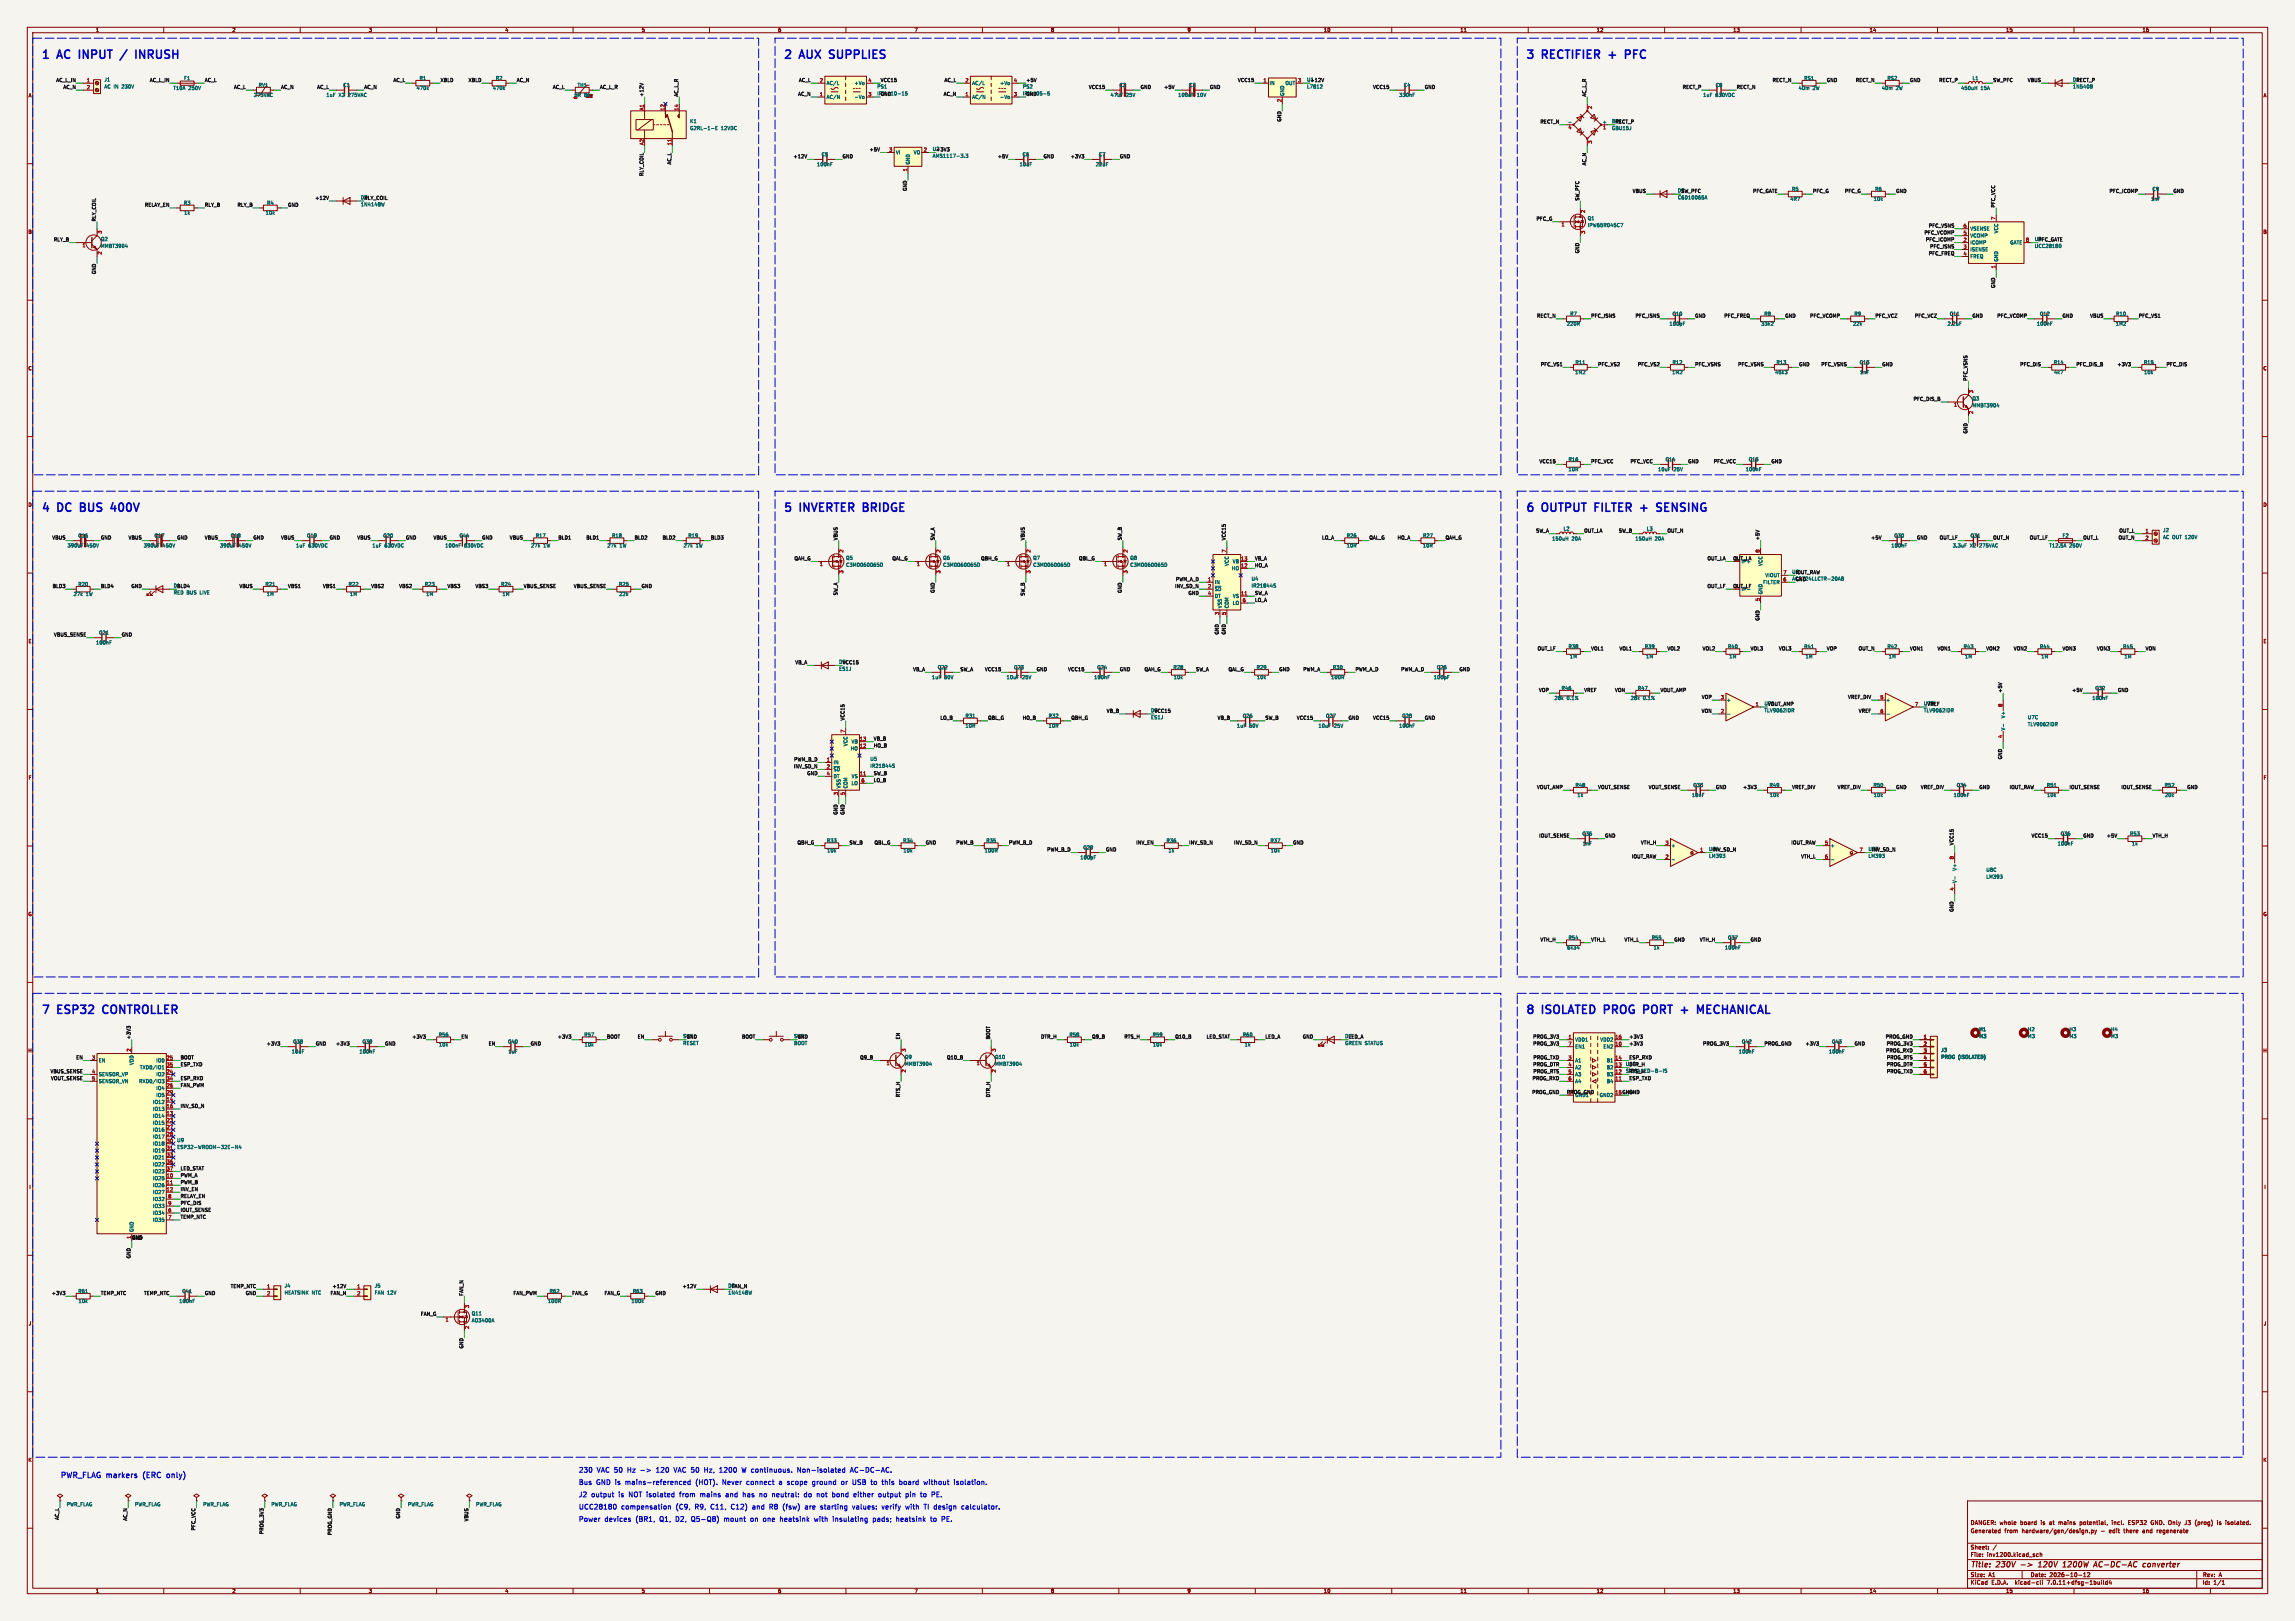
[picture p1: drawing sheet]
<svg xmlns="http://www.w3.org/2000/svg" width="841mm" height="594mm" viewBox="0 0 841 594" stroke-linecap="round" stroke-linejoin="round" font-family="sans-serif">
<defs><g id="words">
<g font-size="4.2" fill="#0000c2">
<text x="15" y="21.7">1</text>
<text x="21.3" y="21.7">AC</text>
<text x="30.4" y="21.7">INPUT</text>
<text x="53.5" y="21.7">INRUSH</text>
<text x="287" y="21.7">2</text>
<text x="293.3" y="21.7">AUX</text>
<text x="305.4" y="21.7">SUPPLIES</text>
<text x="559" y="21.7">3</text>
<text x="565.3" y="21.7">RECTIFIER</text>
<text x="591" y="21.7">+</text>
<text x="598.2" y="21.7">PFC</text>
<text x="15" y="187.7">4</text>
<text x="21.3" y="187.7">DC</text>
<text x="30.8" y="187.7">BUS</text>
<text x="43.3" y="187.7">400V</text>
<text x="287" y="187.7">5</text>
<text x="293.3" y="187.7">INVERTER</text>
<text x="317.7" y="187.7">BRIDGE</text>
<text x="559" y="187.7">6</text>
<text x="565.3" y="187.7">OUTPUT</text>
<text x="585.8" y="187.7">FILTER</text>
<text x="603.7" y="187.7">+</text>
<text x="610.9" y="187.7">SENSING</text>
<text x="15" y="371.7">7</text>
<text x="21.3" y="371.7">ESP32</text>
<text x="39.1" y="371.7">CONTROLLER</text>
<text x="559" y="371.7">8</text>
<text x="565.3" y="371.7">ISOLATED PROG</text>
<text x="604.9" y="371.7">PORT</text>
<text x="619.8" y="371.7">+</text>
<text x="627" y="371.7">MECHANICAL</text>
</g>
<g font-size="2.8" fill="#0000c2">
<text x="22" y="541.7">PWR_FLAG markers</text>
<text x="53.4" y="541.7">(ERC</text>
<text x="62.9" y="541.7">only)</text>
</g>
<g font-size="2.8" fill="#840000">
<text x="722" y="574.9">Title:</text>
<text x="731.7" y="574.9">230V</text>
<text x="741.4" y="574.9">-&gt;</text>
<text x="748.7" y="574.9">120V</text>
<text x="758.4" y="574.9">1200W</text>
<text x="770.7" y="574.9">AC-DC-AC</text>
<text x="789.4" y="574.9">converter</text>
</g>
<g font-size="2.5" fill="#0000c2">
<text x="212" y="539.7">230</text>
<text x="218.6" y="539.7">VAC 50</text>
<text x="229.9" y="539.7">Hz -&gt;</text>
<text x="240.6" y="539.7">120</text>
<text x="247.2" y="539.7">VAC 50</text>
<text x="258.5" y="539.7">Hz,</text>
<text x="264.1" y="539.7">1200</text>
<text x="272.5" y="539.7">W continuous.</text>
<text x="293" y="539.7">Non-isolated</text>
<text x="312.5" y="539.7">AC-DC-AC.</text>
<text x="212" y="544.2">Bus</text>
<text x="218.4" y="544.2">GND is</text>
<text x="229.1" y="544.2">mains-referenced</text>
<text x="255" y="544.2">(HOT).</text>
<text x="264.9" y="544.2">Never</text>
<text x="273.8" y="544.2">connect</text>
<text x="285.8" y="544.2">a scope</text>
<text x="298.2" y="544.2">ground</text>
<text x="308.9" y="544.2">or</text>
<text x="313.1" y="544.2">USB to</text>
<text x="324.1" y="544.2">this</text>
<text x="330.5" y="544.2">board</text>
<text x="339.6" y="544.2">without</text>
<text x="350.8" y="544.2">isolation.</text>
<text x="212" y="548.7">J2</text>
<text x="216.6" y="548.7">output</text>
<text x="226.6" y="548.7">is</text>
<text x="230.4" y="548.7">NOT isolated</text>
<text x="249.2" y="548.7">from</text>
<text x="256.8" y="548.7">mains</text>
<text x="266.3" y="548.7">and</text>
<text x="272.6" y="548.7">has</text>
<text x="278.8" y="548.7">no</text>
<text x="283.5" y="548.7">neutral:</text>
<text x="295.4" y="548.7">do</text>
<text x="300.1" y="548.7">not</text>
<text x="305.8" y="548.7">bond</text>
<text x="313.8" y="548.7">either</text>
<text x="323" y="548.7">output</text>
<text x="333" y="548.7">pin</text>
<text x="338.6" y="548.7">to</text>
<text x="342.8" y="548.7">PE.</text>
<text x="212" y="553.2">UCC28180</text>
<text x="212" y="557.7">Power</text>
<text x="221.4" y="557.7">devices</text>
<text x="227.5" y="553.2">compensation</text>
<text x="232.9" y="557.7">(BR1,</text>
<text x="241.7" y="557.7">Q1,</text>
<text x="247.6" y="553.2">(C9,</text>
<text x="247.6" y="557.7">D2,</text>
<text x="253.5" y="557.7">Q5-Q8)</text>
<text x="254.6" y="553.2">R9,</text>
<text x="260.5" y="553.2">C11,</text>
<text x="265.6" y="557.7">mount</text>
<text x="268" y="553.2">C12)</text>
<text x="275.3" y="557.7">on</text>
<text x="275.9" y="553.2">and</text>
<text x="280.1" y="557.7">one</text>
<text x="282.3" y="553.2">R8</text>
<text x="286.3" y="557.7">heatsink</text>
<text x="287.3" y="553.2">(fsw)</text>
<text x="295.5" y="553.2">are</text>
<text x="299" y="557.7">with</text>
<text x="301.3" y="553.2">starting</text>
<text x="305.9" y="557.7">insulating</text>
<text x="313.1" y="553.2">values:</text>
<text x="320.7" y="557.7">pads;</text>
<text x="324" y="553.2">verify</text>
<text x="329.3" y="557.7">heatsink</text>
<text x="332.8" y="553.2">with</text>
<text x="339.6" y="553.2">TI design</text>
<text x="342" y="557.7">to</text>
<text x="346.1" y="557.7">PE.</text>
<text x="353.5" y="553.2">calculator.</text>
</g>
<g font-size="2.1" fill="#840000">
<text x="722" y="562">Generated</text>
<text x="722" y="559">DANGER: whole</text>
<text x="734.5" y="562">from</text>
<text x="740.4" y="559">board</text>
<text x="741" y="562">hardware/gen/design.py</text>
<text x="748" y="559">is</text>
<text x="751.3" y="559">at</text>
<text x="754.8" y="559">mains</text>
<text x="762.7" y="559">potential,</text>
<text x="770" y="562">-</text>
<text x="773.2" y="562">edit</text>
<text x="774.7" y="559">incl.</text>
<text x="778.7" y="562">there</text>
<text x="780.8" y="559">ESP32</text>
<text x="785.7" y="562">and</text>
<text x="789.3" y="559">GND. Only</text>
<text x="791.1" y="562">regenerate</text>
<text x="802" y="559">J3</text>
<text x="805.9" y="559">(prog)</text>
<text x="814.2" y="559">is</text>
<text x="817.4" y="559">isolated.</text>
<text x="722" y="568">Sheet:</text>
<text x="722" y="570.7">File:</text>
<text x="728.1" y="570.7">inv1200.kicad_sch</text>
<text x="722" y="580.9">KiCad</text>
<text x="722" y="578.1">Size:</text>
<text x="728.7" y="578.1">A1</text>
<text x="729.7" y="580.9">E.D.A.</text>
<text x="738.6" y="580.9">kicad-cli</text>
<text x="744" y="578.1">Date:</text>
<text x="750.5" y="580.9">7.0.11+dfsg-1build4</text>
<text x="751" y="578.1">2026-10-12</text>
<text x="807" y="578.3">Rev:</text>
<text x="807" y="580.9">Id:</text>
<text x="811.1" y="580.9">1/1</text>
<text x="813.4" y="578.3">A</text>
</g>
<g font-size="1.8" fill="#840000">
<text x="35" y="11.9">1</text>
<text x="85" y="11.9">2</text>
<text x="135" y="11.9">3</text>
<text x="185" y="11.9">4</text>
<text x="235" y="11.9">5</text>
<text x="285" y="11.9">6</text>
<text x="335" y="11.9">7</text>
<text x="385" y="11.9">8</text>
<text x="435" y="11.9">9</text>
<text x="485" y="11.9">10</text>
<text x="535" y="11.9">11</text>
<text x="585" y="11.9">12</text>
<text x="635" y="11.9">13</text>
<text x="685" y="11.9">14</text>
<text x="735" y="11.9">15</text>
<text x="785" y="11.9">16</text>
<text x="10.3" y="35.9">A</text>
<text x="829.3" y="35.9">A</text>
<text x="10.3" y="85.9">B</text>
<text x="829.2" y="85.9">B</text>
<text x="10.3" y="135.9">C</text>
<text x="829.2" y="135.9">C</text>
<text x="10.3" y="185.9">D</text>
<text x="829.2" y="185.9">D</text>
<text x="10.3" y="235.9">E</text>
<text x="829.3" y="235.9">E</text>
<text x="10.3" y="285.9">F</text>
<text x="829.3" y="285.9">F</text>
<text x="10.3" y="335.9">G</text>
<text x="829.2" y="335.9">G</text>
<text x="10.2" y="385.9">H</text>
<text x="829.2" y="385.9">H</text>
<text x="10.6" y="435.9">I</text>
<text x="829.6" y="435.9">I</text>
<text x="10.4" y="485.9">J</text>
<text x="829.4" y="485.9">J</text>
<text x="10.3" y="535.9">K</text>
<text x="829.2" y="535.9">K</text>
<text x="35" y="583.9">1</text>
<text x="85" y="583.9">2</text>
<text x="135" y="583.9">3</text>
<text x="185" y="583.9">4</text>
<text x="235" y="583.9">5</text>
<text x="285" y="583.9">6</text>
<text x="335" y="583.9">7</text>
<text x="385" y="583.9">8</text>
<text x="435" y="583.9">9</text>
<text x="485" y="583.9">10</text>
<text x="535" y="583.9">11</text>
<text x="585" y="583.9">12</text>
<text x="635" y="583.9">13</text>
<text x="685" y="583.9">14</text>
<text x="735" y="583.9">15</text>
<text x="785" y="583.9">16</text>
</g>
<g font-size="1.8" fill="#006464">
<text x="67.3" y="29.5">F1</text>
<text x="153.6" y="29.5">R1</text>
<text x="181.5" y="29.5">R2</text>
<text x="661" y="29.5">RS1</text>
<text x="691.5" y="29.5">RS2</text>
<text x="722.7" y="29.5">L1</text>
<text x="38.1" y="30.1">J1</text>
<text x="38.1" y="32.6">AC IN</text>
<text x="44.7" y="32.6">230V</text>
<text x="63.4" y="33.2">T10A</text>
<text x="69" y="33.2">250V</text>
<text x="92.9" y="35.7">275VAC</text>
<text x="94.6" y="32.1">RV1</text>
<text x="99.4" y="35.6" transform="rotate(-90 99.4 35.6)">U</text>
<text x="119.5" y="35.7">1uF</text>
<text x="124.1" y="35.7">X2</text>
<text x="125.7" y="32.1">C1</text>
<text x="127.7" y="35.7">275VAC</text>
<text x="152.5" y="33.2">470k</text>
<text x="180.4" y="33.2">470k</text>
<text x="210.4" y="35.7">5R</text>
<text x="211.5" y="32.1">TH1</text>
<text x="214" y="35.7">8A</text>
<text x="302.8" y="31.3">AC/L</text>
<text x="313" y="31.3">+Vo</text>
<text x="321.3" y="32.6">PS1</text>
<text x="321.3" y="35.2">IRM-10-15</text>
<text x="356.1" y="31.3">AC/L</text>
<text x="366.3" y="31.3">+Vo</text>
<text x="374.7" y="32.6">PS2</text>
<text x="374.7" y="35.2">IRM-05-5</text>
<text x="406.8" y="35.7">47uF</text>
<text x="410.1" y="32.1">C2</text>
<text x="412.6" y="35.7">25V</text>
<text x="431.6" y="35.7">100uF</text>
<text x="435.5" y="32.1">C3</text>
<text x="438.6" y="35.7">10V</text>
<text x="465.1" y="31.3">IN</text>
<text x="470.8" y="35.3" transform="rotate(-90 470.8 35.3)">GND</text>
<text x="470.9" y="31.3">OUT</text>
<text x="478.8" y="32.6">L7812</text>
<text x="512.6" y="35.7">330nF</text>
<text x="514.3" y="32.1">C4</text>
<text x="624" y="35.7">1uF</text>
<text x="628.6" y="32.1">C8</text>
<text x="628.6" y="35.7">630VDC</text>
<text x="659" y="33.2">40m</text>
<text x="664.3" y="33.2">2W</text>
<text x="689.4" y="33.2">40m</text>
<text x="694.7" y="33.2">2W</text>
<text x="718.5" y="33.2">450uH</text>
<text x="725.8" y="33.2">15A</text>
<text x="759.5" y="32.6">1N5408</text>
<text x="302.8" y="36.4">AC/N</text>
<text x="313" y="36.4">-Vo</text>
<text x="356.1" y="36.4">AC/N</text>
<text x="366.3" y="36.4">-Vo</text>
<text x="252.7" y="45.3">K1</text>
<text x="252.7" y="47.9">G2RL-1-E</text>
<text x="264.2" y="47.9">12VDC</text>
<text x="587.1" y="45.5">+</text>
<text x="590.6" y="47.9">GBU15J</text>
<text x="300.9" y="57.5">C5</text>
<text x="328.2" y="56.7">VI</text>
<text x="334.7" y="56.7">VO</text>
<text x="341.6" y="58">AMS1117-3.3</text>
<text x="374.6" y="57.5">C6</text>
<text x="402.5" y="57.5">C7</text>
<text x="299.2" y="61.1">100nF</text>
<text x="333.6" y="60.5" transform="rotate(-90 333.6 60.5)">GND</text>
<text x="373.5" y="61.1">10uF</text>
<text x="401.4" y="61.1">22uF</text>
<text x="656.5" y="70.2">R5</text>
<text x="687" y="70.2">R6</text>
<text x="788.6" y="70.2">C9</text>
<text x="67.2" y="75.2">R3</text>
<text x="97.7" y="75.2">R4</text>
<text x="132.1" y="75.8">1N4148W</text>
<text x="614.7" y="73.3">C6D10065A</text>
<text x="655.9" y="73.8">4R7</text>
<text x="686.5" y="73.8">10k</text>
<text x="788.1" y="73.8">1nF</text>
<text x="67.4" y="78.9">1k</text>
<text x="97.2" y="78.9">10k</text>
<text x="581.7" y="80.9">Q1</text>
<text x="581.7" y="83.4">IPW65R045C7</text>
<text x="36.8" y="88.5">Q2</text>
<text x="721.9" y="89.8">ICOMP</text>
<text x="721.9" y="87.2">VCOMP</text>
<text x="721.9" y="84.7">VSENSE</text>
<text x="732.4" y="85.6" transform="rotate(-90 732.4 85.6)">VCC</text>
<text x="736.5" y="89.8">GATE</text>
<text x="36.8" y="91">MMBT3904</text>
<text x="721.9" y="92.3">ISENSE</text>
<text x="721.9" y="94.8">FREQ</text>
<text x="745.5" y="91">UCC28180</text>
<text x="732.4" y="96" transform="rotate(-90 732.4 96)">GND</text>
<text x="574" y="119.5">220R</text>
<text x="575.2" y="115.9">R7</text>
<text x="611.6" y="119.5">100pF</text>
<text x="612.7" y="115.9">C10</text>
<text x="645.3" y="119.5">33k2</text>
<text x="646.4" y="115.9">R8</text>
<text x="678.9" y="119.5">22k</text>
<text x="679.4" y="115.9">R9</text>
<text x="713.5" y="119.5">2.2uF</text>
<text x="714.3" y="115.9">C11</text>
<text x="746.3" y="119.5">100nF</text>
<text x="747.4" y="115.9">C12</text>
<text x="775.2" y="119.5">1M2</text>
<text x="775.3" y="115.9">R10</text>
<text x="577.1" y="137.3">1M2</text>
<text x="577.2" y="133.7">R11</text>
<text x="612.6" y="137.3">1M2</text>
<text x="612.7" y="133.7">R12</text>
<text x="650.3" y="137.3">45k3</text>
<text x="650.8" y="133.7">R13</text>
<text x="681.3" y="133.7">C13</text>
<text x="681.4" y="137.3">1nF</text>
<text x="752.4" y="133.7">R14</text>
<text x="752.6" y="137.3">4k7</text>
<text x="785.5" y="133.7">R15</text>
<text x="785.6" y="137.3">10k</text>
<text x="722.6" y="146.9">Q3</text>
<text x="722.6" y="149.5">MMBT3904</text>
<text x="574.6" y="169.2">R16</text>
<text x="574.6" y="172.9">10R</text>
<text x="607.5" y="172.9">10uF</text>
<text x="610.2" y="169.2">C14</text>
<text x="613.3" y="172.9">25V</text>
<text x="639.6" y="172.9">100nF</text>
<text x="640.7" y="169.2">C15</text>
<text x="28.5" y="197.2">C16</text>
<text x="56.5" y="197.2">C17</text>
<text x="84.4" y="197.2">C18</text>
<text x="112.4" y="197.2">C19</text>
<text x="140.3" y="197.2">C20</text>
<text x="168.2" y="197.2">C44</text>
<text x="196.2" y="197.2">R17</text>
<text x="224.1" y="197.2">R18</text>
<text x="252.1" y="197.2">R19</text>
<text x="493.4" y="197.2">R26</text>
<text x="521.3" y="197.2">R27</text>
<text x="572.8" y="194.6">L2</text>
<text x="603.3" y="194.6">L3</text>
<text x="694" y="197.2">C30</text>
<text x="722" y="197.2">C31</text>
<text x="755.7" y="197.2">F2</text>
<text x="792.5" y="195.2">J2</text>
<text x="792.5" y="197.7">AC OUT 120V</text>
<text x="24.6" y="200.8">390uF</text>
<text x="31.6" y="200.8">450V</text>
<text x="52.5" y="200.8">390uF</text>
<text x="59.6" y="200.8">450V</text>
<text x="80.5" y="200.8">390uF</text>
<text x="87.5" y="200.8">450V</text>
<text x="108.4" y="200.8">1uF</text>
<text x="113" y="200.8">630VDC</text>
<text x="136.3" y="200.8">1uF</text>
<text x="140.9" y="200.8">630VDC</text>
<text x="163" y="200.8">100nF</text>
<text x="170.1" y="200.8">630VDC</text>
<text x="194.5" y="200.8">27k</text>
<text x="199.1" y="200.8">1W</text>
<text x="222.4" y="200.8">27k</text>
<text x="227" y="200.8">1W</text>
<text x="250.4" y="200.8">27k</text>
<text x="255" y="200.8">1W</text>
<text x="493.4" y="200.8">10R</text>
<text x="521.3" y="200.8">10R</text>
<text x="568.6" y="198.3">150uH</text>
<text x="575.9" y="198.3">20A</text>
<text x="599.1" y="198.3">150uH</text>
<text x="606.4" y="198.3">20A</text>
<text x="692.9" y="200.8">100nF</text>
<text x="715.5" y="200.8">3.3uF</text>
<text x="721.9" y="200.8">X2</text>
<text x="725.5" y="200.8">275VAC</text>
<text x="750.8" y="200.8">T12.5A</text>
<text x="758.3" y="200.8">250V</text>
<text x="309.9" y="205.3">Q5</text>
<text x="309.9" y="207.9">C3M0060065D</text>
<text x="345.5" y="205.3">Q6</text>
<text x="345.5" y="207.9">C3M0060065D</text>
<text x="378.5" y="205.3">Q7</text>
<text x="378.5" y="207.9">C3M0060065D</text>
<text x="414" y="205.3">Q8</text>
<text x="414" y="207.9">C3M0060065D</text>
<text x="450.4" y="207.5" transform="rotate(-90 450.4 207.5)">VCC</text>
<text x="451.3" y="209.1">HO</text>
<text x="451.6" y="206.6">VB</text>
<text x="646" y="207.5" transform="rotate(-90 646 207.5)">VCC</text>
<text x="28.5" y="214.9">R20</text>
<text x="97.1" y="214.9">R21</text>
<text x="127.6" y="214.9">R22</text>
<text x="155.5" y="214.9">R23</text>
<text x="183.5" y="214.9">R24</text>
<text x="226.7" y="214.9">R25</text>
<text x="445" y="214.2">IN</text>
<text x="458.5" y="213">U4</text>
<text x="458.5" y="215.5">IR21844S</text>
<text x="646" y="214.2">FILTER</text>
<text x="646.7" y="211.7">VIOUT</text>
<text x="656.6" y="213">ACS724LLCTR-20AB</text>
<text x="26.8" y="218.6">27k</text>
<text x="31.5" y="218.6">1W</text>
<text x="63.5" y="218">RED BUS</text>
<text x="73.4" y="218">LIVE</text>
<text x="97.6" y="218.6">1M</text>
<text x="128.1" y="218.6">1M</text>
<text x="156" y="218.6">1M</text>
<text x="184" y="218.6">1M</text>
<text x="226.8" y="218.6">22k</text>
<text x="445" y="216.8">~{SD}</text>
<text x="445" y="219.3">DT</text>
<text x="451.6" y="221.8">LO</text>
<text x="451.7" y="219.3">VS</text>
<text x="646" y="217.9" transform="rotate(-90 646 217.9)">GND</text>
<text x="447.9" y="223" transform="rotate(-90 447.9 223)">VSS</text>
<text x="450.4" y="223" transform="rotate(-90 450.4 223)">COM</text>
<text x="36.2" y="232.7">C21</text>
<text x="35.1" y="236.4">100nF</text>
<text x="574.6" y="237.8">R38</text>
<text x="602.6" y="237.8">R39</text>
<text x="633.1" y="237.8">R40</text>
<text x="661" y="237.8">R41</text>
<text x="691.5" y="237.8">R42</text>
<text x="719.4" y="237.8">R43</text>
<text x="747.4" y="237.8">R44</text>
<text x="777.8" y="237.8">R45</text>
<text x="307.4" y="246">ES1J</text>
<text x="343.5" y="245.4">C22</text>
<text x="371.4" y="245.4">C23</text>
<text x="401.9" y="245.4">C24</text>
<text x="429.9" y="245.4">R28</text>
<text x="460.3" y="245.4">R29</text>
<text x="488.3" y="245.4">R30</text>
<text x="526.4" y="245.4">C25</text>
<text x="575.1" y="241.4">1M</text>
<text x="603.1" y="241.4">1M</text>
<text x="633.6" y="241.4">1M</text>
<text x="661.5" y="241.4">1M</text>
<text x="692" y="241.4">1M</text>
<text x="719.9" y="241.4">1M</text>
<text x="747.9" y="241.4">1M</text>
<text x="778.3" y="241.4">1M</text>
<text x="341.4" y="249.1">1uF</text>
<text x="346" y="249.1">50V</text>
<text x="368.7" y="249.1">10uF</text>
<text x="374.5" y="249.1">25V</text>
<text x="400.8" y="249.1">100nF</text>
<text x="430" y="249.1">10k</text>
<text x="460.5" y="249.1">10k</text>
<text x="487.7" y="249.1">100R</text>
<text x="525.3" y="249.1">100pF</text>
<text x="569.5" y="256.7">28k</text>
<text x="572.1" y="253">R46</text>
<text x="574.1" y="256.7">0.1%</text>
<text x="597.4" y="256.7">28k</text>
<text x="600" y="253">R47</text>
<text x="602.1" y="256.7">0.1%</text>
<text x="632.6" y="257.4">+</text>
<text x="691" y="257.4">+</text>
<text x="766.6" y="256.7">100nF</text>
<text x="767.7" y="253">C32</text>
<text x="353.7" y="263.2">R31</text>
<text x="384.1" y="263.2">R32</text>
<text x="421.7" y="263.8">ES1J</text>
<text x="455.3" y="263.2">C26</text>
<text x="485.7" y="263.2">C27</text>
<text x="513.7" y="263.2">C28</text>
<text x="646.4" y="261.2">TLV9062IDR</text>
<text x="704.9" y="261.2">TLV9062IDR</text>
<text x="734.9" y="263.3" transform="rotate(-90 734.9 263.3)">V+</text>
<text x="743" y="263.8">U7C</text>
<text x="353.7" y="266.8">10R</text>
<text x="384.1" y="266.8">10R</text>
<text x="453.1" y="266.8">1uF</text>
<text x="457.8" y="266.8">50V</text>
<text x="483" y="266.8">10uF</text>
<text x="488.8" y="266.8">25V</text>
<text x="512.6" y="266.8">100nF</text>
<text x="734.9" y="267.8" transform="rotate(-90 734.9 267.8)">V-</text>
<text x="743" y="266.3">TLV9062IDR</text>
<text x="310.7" y="273.6" transform="rotate(-90 310.7 273.6)">VCC</text>
<text x="311.6" y="275.2">HO</text>
<text x="311.9" y="272.6">VB</text>
<text x="305.3" y="280.3">IN</text>
<text x="318.8" y="279">U5</text>
<text x="318.8" y="281.5">IR21844S</text>
<text x="305.3" y="282.8">~{SD}</text>
<text x="305.3" y="285.3">DT</text>
<text x="311.9" y="287.9">LO</text>
<text x="312" y="285.3">VS</text>
<text x="308.2" y="289.1" transform="rotate(-90 308.2 289.1)">VSS</text>
<text x="310.7" y="289.1" transform="rotate(-90 310.7 289.1)">COM</text>
<text x="577.2" y="288.6">R48</text>
<text x="577.9" y="292.2">1k</text>
<text x="619.9" y="292.2">10nF</text>
<text x="620.4" y="288.6">C33</text>
<text x="648.3" y="288.6">R49</text>
<text x="648.4" y="292.2">10k</text>
<text x="686.4" y="288.6">R50</text>
<text x="686.5" y="292.2">10k</text>
<text x="715.8" y="292.2">100nF</text>
<text x="716.9" y="288.6">C34</text>
<text x="749.9" y="288.6">R51</text>
<text x="750" y="292.2">10k</text>
<text x="793.1" y="288.6">R52</text>
<text x="793.2" y="292.2">20k</text>
<text x="302.9" y="308.9">R33</text>
<text x="330.8" y="308.9">R34</text>
<text x="361.3" y="308.9">R35</text>
<text x="396.8" y="311.5">C29</text>
<text x="427.3" y="308.9">R36</text>
<text x="465.4" y="308.9">R37</text>
<text x="579.7" y="306.4">C35</text>
<text x="579.8" y="310">1nF</text>
<text x="612.3" y="310.7">+</text>
<text x="670.7" y="310.7">+</text>
<text x="753.9" y="310">100nF</text>
<text x="755" y="306.4">C36</text>
<text x="780.4" y="306.4">R53</text>
<text x="781.1" y="310">1k</text>
<text x="303" y="312.6">10k</text>
<text x="330.9" y="312.6">10k</text>
<text x="360.7" y="312.6">100R</text>
<text x="395.7" y="315.1">100pF</text>
<text x="428" y="312.6">1k</text>
<text x="465.5" y="312.6">10k</text>
<text x="626.1" y="314.6">LM393</text>
<text x="684.5" y="314.6">LM393</text>
<text x="717.1" y="323.7" transform="rotate(-90 717.1 323.7)">V-</text>
<text x="717.1" y="319.2" transform="rotate(-90 717.1 319.2)">V+</text>
<text x="727.7" y="319.6">U8C</text>
<text x="727.7" y="322.2">LM393</text>
<text x="574.6" y="344.5">R54</text>
<text x="605.1" y="344.5">R55</text>
<text x="633.1" y="344.5">C37</text>
<text x="574.1" y="348.1">6k34</text>
<text x="605.8" y="348.1">1k</text>
<text x="632" y="348.1">100nF</text>
<text x="107.3" y="382.6">C38</text>
<text x="132.7" y="382.6">C39</text>
<text x="160.6" y="380">R56</text>
<text x="160.7" y="383.7">10k</text>
<text x="186" y="382.6">C40</text>
<text x="214" y="380">R57</text>
<text x="214.1" y="383.7">10k</text>
<text x="250.2" y="383.1">RESET</text>
<text x="290.8" y="383.1">BOOT</text>
<text x="391.8" y="380">R58</text>
<text x="391.9" y="383.7">10k</text>
<text x="422.2" y="380">R59</text>
<text x="422.4" y="383.7">10k</text>
<text x="455.3" y="380">R60</text>
<text x="456" y="383.7">1k</text>
<text x="492.8" y="383.1">GREEN STATUS</text>
<text x="577.1" y="381.9">VDD1</text>
<text x="586.3" y="381.9">VDD2</text>
<text x="638.1" y="382.6">C42</text>
<text x="671.2" y="382.6">C43</text>
<text x="725.2" y="378.1">H1</text>
<text x="725.2" y="380.6">M3</text>
<text x="743" y="378.1">H2</text>
<text x="743" y="380.6">M3</text>
<text x="758.2" y="378.1">H3</text>
<text x="758.2" y="380.6">M3</text>
<text x="773.4" y="378.1">H4</text>
<text x="773.4" y="380.6">M3</text>
<text x="36.1" y="389.5">EN</text>
<text x="57.1" y="389.5">IO0</text>
<text x="106.8" y="386.2">10uF</text>
<text x="131.6" y="386.2">100nF</text>
<text x="186.1" y="386.2">1uF</text>
<text x="331.5" y="388.2">Q9</text>
<text x="364.5" y="388.2">Q10</text>
<text x="577.1" y="389.5">A1</text>
<text x="577.1" y="384.4">EN1</text>
<text x="587.4" y="384.4">EN2</text>
<text x="588.6" y="389.5">B1</text>
<text x="637" y="386.2">100nF</text>
<text x="670.1" y="386.2">100nF</text>
<text x="711.2" y="385.7">J3</text>
<text x="711.2" y="388.2">PROG (ISOLATED)</text>
<text x="36.1" y="394.6">SENSOR_VP</text>
<text x="49.1" y="390.4" transform="rotate(-90 49.1 390.4)">VDD</text>
<text x="51.1" y="392">TXD0/IO1</text>
<text x="57.1" y="394.6">IO2</text>
<text x="331.5" y="390.8">MMBT3904</text>
<text x="364.5" y="390.8">MMBT3904</text>
<text x="577.1" y="392">A2</text>
<text x="577.1" y="394.6">A3</text>
<text x="588.6" y="394.6">B3</text>
<text x="588.6" y="392">B2</text>
<text x="595.6" y="393.3">Si8641ED-B-IS</text>
<text x="36.1" y="397.1">SENSOR_VN</text>
<text x="50.8" y="397.1">RXD0/IO3</text>
<text x="57.1" y="399.6">IO4</text>
<text x="577.1" y="397.1">A4</text>
<text x="588.6" y="397.1">B4</text>
<text x="55.9" y="404.7">IO12</text>
<text x="55.9" y="407.3">IO13</text>
<text x="57.1" y="402.2">IO5</text>
<text x="586" y="402.2">GND2</text>
<text x="55.9" y="409.8">IO14</text>
<text x="55.9" y="412.3">IO15</text>
<text x="55.9" y="414.9">IO16</text>
<text x="55.9" y="417.4">IO17</text>
<text x="55.9" y="420">IO18</text>
<text x="64.8" y="418.7">U9</text>
<text x="55.9" y="422.5">IO19</text>
<text x="55.9" y="425">IO21</text>
<text x="64.8" y="421.2">ESP32-WROOM-32E-N4</text>
<text x="55.9" y="427.6">IO22</text>
<text x="55.9" y="430.1">IO23</text>
<text x="55.9" y="432.7">IO25</text>
<text x="55.9" y="435.2">IO26</text>
<text x="55.9" y="437.7">IO27</text>
<text x="55.9" y="440.3">IO32</text>
<text x="55.9" y="442.8">IO33</text>
<text x="55.9" y="445.4">IO34</text>
<text x="55.9" y="447.9">IO35</text>
<text x="49.1" y="451.6" transform="rotate(-90 49.1 451.6)">GND</text>
<text x="104.1" y="472">J4</text>
<text x="137.2" y="472">J5</text>
<text x="28.5" y="474">R61</text>
<text x="28.7" y="477.7">10k</text>
<text x="65.5" y="477.7">100nF</text>
<text x="66.6" y="474">C41</text>
<text x="104.1" y="474.6">HEATSINK</text>
<text x="114.3" y="474.6">NTC</text>
<text x="137.2" y="474.6">FAN 12V</text>
<text x="200.6" y="477.7">100R</text>
<text x="201.3" y="474">R62</text>
<text x="231.2" y="477.7">100k</text>
<text x="231.7" y="474">R63</text>
<text x="266.7" y="474.6">1N4148W</text>
<text x="172.7" y="482.2">Q11</text>
<text x="172.7" y="484.7">AO3400A</text>
<text x="24.3" y="552.1">PWR_FLAG</text>
<text x="49.3" y="552.1">PWR_FLAG</text>
<text x="74.3" y="552.1">PWR_FLAG</text>
<text x="99.3" y="552.1">PWR_FLAG</text>
<text x="124.3" y="552.1">PWR_FLAG</text>
<text x="149.3" y="552.1">PWR_FLAG</text>
<text x="174.3" y="552.1">PWR_FLAG</text>
</g>
<g font-size="1.8" fill="#0f0f0f">
<text x="20.5" y="30.1">AC_L_IN</text>
<text x="23.1" y="32.7">AC_N</text>
<text x="54.8" y="30.1">AC_L_IN</text>
<text x="74.9" y="30.1">AC_L</text>
<text x="85.6" y="32.7">AC_L</text>
<text x="102.9" y="32.7">AC_N</text>
<text x="116.1" y="32.7">AC_L</text>
<text x="133.3" y="32.7">AC_N</text>
<text x="144" y="30.1">AC_L</text>
<text x="161.3" y="30.1">XBLD</text>
<text x="171.5" y="30.1">XBLD</text>
<text x="189.2" y="30.1">AC_N</text>
<text x="202.5" y="32.7">AC_L</text>
<text x="219.7" y="32.7">AC_L_R</text>
<text x="235.9" y="35.6" transform="rotate(-90 235.9 35.6)">+12V</text>
<text x="248.6" y="35.6" transform="rotate(-90 248.6 35.6)">AC_L_R</text>
<text x="292.3" y="35.2">AC_N</text>
<text x="292.6" y="30.1">AC_L</text>
<text x="322.6" y="30.1">VCC15</text>
<text x="322.6" y="35.2">GND</text>
<text x="345.7" y="35.2">AC_N</text>
<text x="346" y="30.1">AC_L</text>
<text x="375.9" y="35.2">GND</text>
<text x="375.9" y="30.1">+5V</text>
<text x="398.9" y="32.7">VCC15</text>
<text x="417.8" y="32.7">GND</text>
<text x="426.5" y="32.7">+5V</text>
<text x="443.2" y="32.7">GND</text>
<text x="453.5" y="30.1">VCC15</text>
<text x="478.8" y="30.1">U1</text>
<text x="480.1" y="30.1">+12V</text>
<text x="503" y="32.7">VCC15</text>
<text x="522" y="32.7">GND</text>
<text x="581.3" y="35.6" transform="rotate(-90 581.3 35.6)">AC_L_R</text>
<text x="616.5" y="32.7">RECT_P</text>
<text x="636.3" y="32.7">RECT_N</text>
<text x="649.4" y="30.1">RECT_N</text>
<text x="669.3" y="30.1">GND</text>
<text x="679.9" y="30.1">RECT_N</text>
<text x="699.8" y="30.1">GND</text>
<text x="710.5" y="30.1">RECT_P</text>
<text x="730.2" y="30.1">SW_PFC</text>
<text x="742.9" y="30.1">VBUS</text>
<text x="759.5" y="30.1">D1</text>
<text x="760.7" y="30.1">RECT_P</text>
<text x="469.5" y="44.7" transform="rotate(-90 469.5 44.7)">GND</text>
<text x="564.3" y="45.4">RECT_N</text>
<text x="590.6" y="45.3">BR1</text>
<text x="591.8" y="45.4">RECT_P</text>
<text x="290.6" y="58.1">+12V</text>
<text x="308.6" y="58.1">GND</text>
<text x="318.5" y="55.5">+5V</text>
<text x="341.6" y="55.5">U2</text>
<text x="342.9" y="55.5">+3V3</text>
<text x="365.5" y="58.1">+5V</text>
<text x="382.3" y="58.1">GND</text>
<text x="392.2" y="58.1">+3V3</text>
<text x="410.2" y="58.1">GND</text>
<text x="235.9" y="64.7" transform="rotate(-90 235.9 64.7)">RLY_COIL</text>
<text x="246" y="60.4" transform="rotate(-90 246 60.4)">AC_L</text>
<text x="581.3" y="60.7" transform="rotate(-90 581.3 60.7)">AC_N</text>
<text x="332.4" y="70.1" transform="rotate(-90 332.4 70.1)">GND</text>
<text x="598.1" y="70.8">VBUS</text>
<text x="614.7" y="70.7">D2</text>
<text x="615.9" y="70.8">SW_PFC</text>
<text x="642.2" y="70.8">PFC_GATE</text>
<text x="664.2" y="70.8">PFC_G</text>
<text x="675.9" y="70.8">PFC_G</text>
<text x="694.7" y="70.8">GND</text>
<text x="772.9" y="70.8">PFC_ICOMP</text>
<text x="796.3" y="70.8">GND</text>
<text x="53" y="75.8">RELAY_EN</text>
<text x="74.9" y="75.8">RLY_B</text>
<text x="86.9" y="75.8">RLY_B</text>
<text x="105.4" y="75.8">GND</text>
<text x="115.4" y="73.3">+12V</text>
<text x="132.1" y="73.3">D3</text>
<text x="133.3" y="73.3">RLY_COIL</text>
<text x="578.8" y="73.7" transform="rotate(-90 578.8 73.7)">SW_PFC</text>
<text x="731.2" y="76.2" transform="rotate(-90 731.2 76.2)">PFC_VCC</text>
<text x="35.2" y="81.3" transform="rotate(-90 35.2 81.3)">RLY_COIL</text>
<text x="562.9" y="80.9">PFC_G</text>
<text x="706.6" y="83.5">PFC_VSNS</text>
<text x="19.6" y="88.5">RLY_B</text>
<text x="705.1" y="86">PFC_VCOMP</text>
<text x="705.6" y="88.5">PFC_ICOMP</text>
<text x="745.5" y="88.5">U3</text>
<text x="746.8" y="88.5">PFC_GATE</text>
<text x="578.8" y="93" transform="rotate(-90 578.8 93)">GND</text>
<text x="706.6" y="93.6">PFC_FREQ</text>
<text x="707.1" y="91.1">PFC_ISNS</text>
<text x="35.2" y="100.6" transform="rotate(-90 35.2 100.6)">GND</text>
<text x="731.2" y="105.7" transform="rotate(-90 731.2 105.7)">GND</text>
<text x="563.1" y="116.5">RECT_N</text>
<text x="582.9" y="116.5">PFC_ISNS</text>
<text x="599.2" y="116.5">PFC_ISNS</text>
<text x="621" y="116.5">GND</text>
<text x="631.7" y="116.5">PFC_FREQ</text>
<text x="654" y="116.5">GND</text>
<text x="663.2" y="116.5">PFC_VCOMP</text>
<text x="687.1" y="116.5">PFC_VCZ</text>
<text x="701.6" y="116.5">PFC_VCZ</text>
<text x="722.6" y="116.5">GND</text>
<text x="731.7" y="116.5">PFC_VCOMP</text>
<text x="755.6" y="116.5">GND</text>
<text x="765.8" y="116.5">VBUS</text>
<text x="783.6" y="116.5">PFC_VS1</text>
<text x="564.5" y="134.3">PFC_VS1</text>
<text x="585.5" y="134.3">PFC_VS2</text>
<text x="600" y="134.3">PFC_VS2</text>
<text x="621" y="134.3">PFC_VSNS</text>
<text x="636.8" y="134.3">PFC_VSNS</text>
<text x="659.1" y="134.3">GND</text>
<text x="667.3" y="134.3">PFC_VSNS</text>
<text x="689.6" y="134.3">GND</text>
<text x="740.1" y="134.3">PFC_DIS</text>
<text x="760.7" y="134.3">PFC_DIS_B</text>
<text x="775.8" y="134.3">+3V3</text>
<text x="793.7" y="134.3">PFC_DIS</text>
<text x="721" y="139.7" transform="rotate(-90 721 139.7)">PFC_VSNS</text>
<text x="701.1" y="147">PFC_DIS_B</text>
<text x="721" y="159" transform="rotate(-90 721 159)">GND</text>
<text x="564" y="169.8">VCC15</text>
<text x="582.9" y="169.8">PFC_VCC</text>
<text x="597.4" y="169.8">PFC_VCC</text>
<text x="618.5" y="169.8">GND</text>
<text x="627.8" y="169.8">PFC_VCC</text>
<text x="649" y="169.8">GND</text>
<text x="19" y="197.8">VBUS</text>
<text x="36.8" y="197.8">GND</text>
<text x="47" y="197.8">VBUS</text>
<text x="64.8" y="197.8">GND</text>
<text x="74.9" y="197.8">VBUS</text>
<text x="92.7" y="197.8">GND</text>
<text x="102.8" y="197.8">VBUS</text>
<text x="120.6" y="197.8">GND</text>
<text x="130.8" y="197.8">VBUS</text>
<text x="148.6" y="197.8">GND</text>
<text x="158.7" y="197.8">VBUS</text>
<text x="176.5" y="197.8">GND</text>
<text x="186.7" y="197.8">VBUS</text>
<text x="204.5" y="197.8">BLD1</text>
<text x="214.7" y="197.8">BLD1</text>
<text x="232.4" y="197.8">BLD2</text>
<text x="242.7" y="197.8">BLD2</text>
<text x="260.3" y="197.8">BLD3</text>
<text x="484.3" y="197.8">LO_A</text>
<text x="501.6" y="197.8">QAL_G</text>
<text x="512" y="197.8">HO_A</text>
<text x="529.6" y="197.8">QAH_G</text>
<text x="562.8" y="195.2">SW_A</text>
<text x="580.4" y="195.2">OUT_LA</text>
<text x="593.1" y="195.2">SW_B</text>
<text x="610.9" y="195.2">OUT_N</text>
<text x="685.5" y="197.8">+5V</text>
<text x="702.3" y="197.8">GND</text>
<text x="710.6" y="197.8">OUT_LF</text>
<text x="730.2" y="197.8">OUT_N</text>
<text x="743.7" y="197.8">OUT_LF</text>
<text x="763.3" y="197.8">OUT_L</text>
<text x="776.2" y="197.8">OUT_N</text>
<text x="776.5" y="195.2">OUT_L</text>
<text x="307" y="198.1" transform="rotate(-90 307 198.1)">VBUS</text>
<text x="342.5" y="198.1" transform="rotate(-90 342.5 198.1)">SW_A</text>
<text x="375.6" y="198.1" transform="rotate(-90 375.6 198.1)">VBUS</text>
<text x="411.1" y="198.1" transform="rotate(-90 411.1 198.1)">SW_B</text>
<text x="449.2" y="198.1" transform="rotate(-90 449.2 198.1)">VCC15</text>
<text x="644.8" y="198.1" transform="rotate(-90 644.8 198.1)">+5V</text>
<text x="291" y="205.4">QAH_G</text>
<text x="326.9" y="205.4">QAL_G</text>
<text x="359.4" y="205.4">QBH_G</text>
<text x="395.2" y="205.4">QBL_G</text>
<text x="459.7" y="207.9">HO_A</text>
<text x="459.7" y="205.4">VB_A</text>
<text x="625.5" y="205.4">OUT_LA</text>
<text x="635" y="205.4">OUT_LA</text>
<text x="635.6" y="205.5">1</text>
<text x="638" y="206.6">IP+</text>
<text x="19.1" y="215.5">BLD3</text>
<text x="36.8" y="215.5">BLD4</text>
<text x="48" y="215.5">GND</text>
<text x="63.5" y="215.5">D4</text>
<text x="64.8" y="215.5">BLD4</text>
<text x="87.6" y="215.5">VBUS</text>
<text x="105.4" y="215.5">VBS1</text>
<text x="118.2" y="215.5">VBS1</text>
<text x="135.9" y="215.5">VBS2</text>
<text x="146.1" y="215.5">VBS2</text>
<text x="163.8" y="215.5">VBS3</text>
<text x="174.1" y="215.5">VBS3</text>
<text x="191.8" y="215.5">VBUS_SENSE</text>
<text x="210.1" y="215.5">VBUS_SENSE</text>
<text x="234.9" y="215.5">GND</text>
<text x="430.4" y="215.5">INV_SD_N</text>
<text x="430.8" y="213">PWM_A_D</text>
<text x="625.5" y="215.5">OUT_LF</text>
<text x="635" y="215.5">OUT_LF</text>
<text x="635.6" y="215.6">3</text>
<text x="656.6" y="210.4">U6</text>
<text x="657.9" y="213">GND</text>
<text x="657.9" y="210.5">IOUT_RAW</text>
<text x="307" y="218.3" transform="rotate(-90 307 218.3)">SW_A</text>
<text x="342.5" y="217.4" transform="rotate(-90 342.5 217.4)">GND</text>
<text x="375.6" y="218.5" transform="rotate(-90 375.6 218.5)">SW_B</text>
<text x="411.1" y="217.4" transform="rotate(-90 411.1 217.4)">GND</text>
<text x="435.3" y="218.1">GND</text>
<text x="459.7" y="218.1">SW_A</text>
<text x="459.7" y="220.6">LO_A</text>
<text x="638" y="216.8">IP-</text>
<text x="644.8" y="227.6" transform="rotate(-90 644.8 227.6)">GND</text>
<text x="19.6" y="233.3">VBUS_SENSE</text>
<text x="44.4" y="233.3">GND</text>
<text x="446.7" y="232.7" transform="rotate(-90 446.7 232.7)">GND</text>
<text x="449.2" y="232.7" transform="rotate(-90 449.2 232.7)">GND</text>
<text x="563.3" y="238.4">OUT_LF</text>
<text x="582.9" y="238.4">VOL1</text>
<text x="593.3" y="238.4">VOL1</text>
<text x="610.9" y="238.4">VOL2</text>
<text x="623.8" y="238.4">VOL2</text>
<text x="641.3" y="238.4">VOL3</text>
<text x="651.7" y="238.4">VOL3</text>
<text x="669.3" y="238.4">VOP</text>
<text x="680.9" y="238.4">OUT_N</text>
<text x="699.8" y="238.4">VON1</text>
<text x="709.8" y="238.4">VON1</text>
<text x="727.7" y="238.4">VON2</text>
<text x="737.8" y="238.4">VON2</text>
<text x="755.6" y="238.4">VON3</text>
<text x="768.3" y="238.4">VON3</text>
<text x="786.1" y="238.4">VON</text>
<text x="291.3" y="243.5">VB_A</text>
<text x="307.4" y="243.4">D5</text>
<text x="308.6" y="243.5">VCC15</text>
<text x="334.5" y="246">VB_A</text>
<text x="351.8" y="246">SW_A</text>
<text x="360.8" y="246">VCC15</text>
<text x="379.7" y="246">GND</text>
<text x="391.3" y="246">VCC15</text>
<text x="410.2" y="246">GND</text>
<text x="419.3" y="246">QAH_G</text>
<text x="438.1" y="246">SW_A</text>
<text x="450" y="246">QAL_G</text>
<text x="468.6" y="246">GND</text>
<text x="477.4" y="246">PWM_A</text>
<text x="496.6" y="246">PWM_A_D</text>
<text x="513.3" y="246">PWM_A_D</text>
<text x="534.7" y="246">GND</text>
<text x="563.8" y="253.6">VOP</text>
<text x="580.4" y="253.6">VREF</text>
<text x="591.7" y="253.6">VON</text>
<text x="608.3" y="253.6">VOUT_AMP</text>
<text x="623.5" y="256.2">VOP</text>
<text x="677.1" y="256.2">VREF_DIV</text>
<text x="733.7" y="254" transform="rotate(-90 733.7 254)">+5V</text>
<text x="759.2" y="253.6">+5V</text>
<text x="776" y="253.6">GND</text>
<text x="344.4" y="263.8">LO_B</text>
<text x="361.9" y="263.8">QBL_G</text>
<text x="374.6" y="263.8">HO_B</text>
<text x="392.4" y="263.8">QBH_G</text>
<text x="405.4" y="261.3">VB_B</text>
<text x="421.7" y="261.2">D6</text>
<text x="422.9" y="261.3">VCC15</text>
<text x="446" y="263.8">VB_B</text>
<text x="463.5" y="263.8">SW_B</text>
<text x="475.1" y="263.8">VCC15</text>
<text x="494" y="263.8">GND</text>
<text x="503" y="263.8">VCC15</text>
<text x="522" y="263.8">GND</text>
<text x="623.4" y="261.3">VON</text>
<text x="646.4" y="258.7">U7A</text>
<text x="647.7" y="258.7">VOUT_AMP</text>
<text x="681" y="261.3">VREF</text>
<text x="704.9" y="258.7">U7B</text>
<text x="706.1" y="258.7">VREF</text>
<text x="309.5" y="264.2" transform="rotate(-90 309.5 264.2)">VCC15</text>
<text x="320" y="274">HO_B</text>
<text x="320" y="271.4">VB_B</text>
<text x="290.7" y="281.6">INV_SD_N</text>
<text x="290.9" y="279">PWM_B_D</text>
<text x="733.7" y="278.4" transform="rotate(-90 733.7 278.4)">GND</text>
<text x="295.6" y="284.1">GND</text>
<text x="320" y="284.1">SW_B</text>
<text x="320" y="286.7">LO_B</text>
<text x="563.1" y="289.2">VOUT_AMP</text>
<text x="585.5" y="289.2">VOUT_SENSE</text>
<text x="604" y="289.2">VOUT_SENSE</text>
<text x="628.6" y="289.2">GND</text>
<text x="638.6" y="289.2">+3V3</text>
<text x="656.6" y="289.2">VREF_DIV</text>
<text x="673.3" y="289.2">VREF_DIV</text>
<text x="694.7" y="289.2">GND</text>
<text x="703.7" y="289.2">VREF_DIV</text>
<text x="725.2" y="289.2">GND</text>
<text x="736.3" y="289.2">IOUT_RAW</text>
<text x="758.2" y="289.2">IOUT_SENSE</text>
<text x="777.2" y="289.2">IOUT_SENSE</text>
<text x="801.4" y="289.2">GND</text>
<text x="307" y="298.7" transform="rotate(-90 307 298.7)">GND</text>
<text x="309.5" y="298.7" transform="rotate(-90 309.5 298.7)">GND</text>
<text x="292.1" y="309.5">QBH_G</text>
<text x="311.1" y="309.5">SW_B</text>
<text x="320.3" y="309.5">QBL_G</text>
<text x="339.1" y="309.5">GND</text>
<text x="350.3" y="309.5">PWM_B</text>
<text x="369.6" y="309.5">PWM_B_D</text>
<text x="416.2" y="309.5">INV_EN</text>
<text x="435.6" y="309.5">INV_SD_N</text>
<text x="452" y="309.5">INV_SD_N</text>
<text x="473.7" y="309.5">GND</text>
<text x="563.9" y="307">IOUT_SENSE</text>
<text x="588" y="307">GND</text>
<text x="601.2" y="309.5">VTH_H</text>
<text x="656.3" y="309.5">IOUT_RAW</text>
<text x="715.9" y="309.9" transform="rotate(-90 715.9 309.9)">VCC15</text>
<text x="744.3" y="307">VCC15</text>
<text x="763.3" y="307">GND</text>
<text x="771.9" y="307">+5V</text>
<text x="788.7" y="307">VTH_H</text>
<text x="383.6" y="312.1">PWM_B_D</text>
<text x="405.1" y="312.1">GND</text>
<text x="597.8" y="314.6">IOUT_RAW</text>
<text x="626.1" y="312">U8A</text>
<text x="627.4" y="312.1">INV_SD_N</text>
<text x="659.9" y="314.6">VTH_L</text>
<text x="684.5" y="312">U8B</text>
<text x="685.8" y="312.1">INV_SD_N</text>
<text x="715.9" y="334.3" transform="rotate(-90 715.9 334.3)">GND</text>
<text x="564.3" y="345.1">VTH_H</text>
<text x="582.9" y="345.1">VTH_L</text>
<text x="595.1" y="345.1">VTH_L</text>
<text x="613.4" y="345.1">GND</text>
<text x="622.8" y="345.1">VTH_H</text>
<text x="641.3" y="345.1">GND</text>
<text x="47.9" y="381" transform="rotate(-90 47.9 381)">+3V3</text>
<text x="97.6" y="383.2">+3V3</text>
<text x="115.6" y="383.2">GND</text>
<text x="123" y="383.2">+3V3</text>
<text x="141" y="383.2">GND</text>
<text x="150.9" y="380.7">+3V3</text>
<text x="168.9" y="380.7">EN</text>
<text x="178.9" y="383.2">EN</text>
<text x="194.3" y="383.2">GND</text>
<text x="204.3" y="380.7">+3V3</text>
<text x="222.2" y="380.7">BOOT</text>
<text x="233.5" y="380.7">EN</text>
<text x="250.2" y="380.6">SW1</text>
<text x="251.5" y="380.7">GND</text>
<text x="271.8" y="380.7">BOOT</text>
<text x="290.8" y="380.6">SW2</text>
<text x="292.1" y="380.7">GND</text>
<text x="329.8" y="381" transform="rotate(-90 329.8 381)">EN</text>
<text x="362.9" y="381" transform="rotate(-90 362.9 381)">BOOT</text>
<text x="381.3" y="380.7">DTR_H</text>
<text x="400" y="380.7">Q9_B</text>
<text x="411.9" y="380.7">RTS_H</text>
<text x="430.5" y="380.7">Q10_B</text>
<text x="442" y="380.7">LED_STAT</text>
<text x="463.5" y="380.7">LED_A</text>
<text x="477.3" y="380.7">GND</text>
<text x="492.8" y="380.6">D7</text>
<text x="494" y="380.7">LED_A</text>
<text x="561.7" y="383.2">PROG_3V3</text>
<text x="561.7" y="380.7">PROG_3V3</text>
<text x="596.9" y="380.7">+3V3</text>
<text x="596.9" y="383.2">+3V3</text>
<text x="623.9" y="383.2">PROG_3V3</text>
<text x="646.4" y="383.2">PROG_GND</text>
<text x="661.5" y="383.2">+3V3</text>
<text x="679.4" y="383.2">GND</text>
<text x="690.9" y="380.7">PROG_GND</text>
<text x="691.2" y="383.2">PROG_3V3</text>
<text x="27.8" y="388.3">EN</text>
<text x="66" y="388.3">BOOT</text>
<text x="315.1" y="388.3">Q9_B</text>
<text x="346.9" y="388.3">Q10_B</text>
<text x="561.7" y="388.3">PROG_TXD</text>
<text x="596.9" y="388.3">ESP_RXD</text>
<text x="691" y="385.7">PROG_RXD</text>
<text x="691.3" y="388.3">PROG_RTS</text>
<text x="18.4" y="393.4">VBUS_SENSE</text>
<text x="18.5" y="395.9">VOUT_SENSE</text>
<text x="66" y="395.9">ESP_RXD</text>
<text x="66" y="390.8">ESP_TXD</text>
<text x="561.4" y="395.9">PROG_RXD</text>
<text x="561.7" y="390.8">PROG_DTR</text>
<text x="561.7" y="393.4">PROG_RTS</text>
<text x="595.6" y="390.8">U10</text>
<text x="596.9" y="390.8">DTR_H</text>
<text x="596.9" y="393.4">RTS_H</text>
<text x="596.9" y="395.9">ESP_TXD</text>
<text x="691.2" y="390.8">PROG_DTR</text>
<text x="691.3" y="393.4">PROG_TXD</text>
<text x="66" y="398.4">FAN_PWM</text>
<text x="561.3" y="401">PROG_GND</text>
<text x="574" y="401">PROG_GND</text>
<text x="574.6" y="401.1">2</text>
<text x="596.9" y="401">GND</text>
<text x="66" y="406.1">INV_SD_N</text>
<text x="329.8" y="402.2" transform="rotate(-90 329.8 402.2)">RTS_H</text>
<text x="362.9" y="402.2" transform="rotate(-90 362.9 402.2)">DTR_H</text>
<text x="577.1" y="402.2">GND1</text>
<text x="66" y="431.5">PWM_A</text>
<text x="66" y="428.9">LED_STAT</text>
<text x="66" y="434">PWM_B</text>
<text x="66" y="436.5">INV_EN</text>
<text x="66" y="441.6">PFC_DIS</text>
<text x="66" y="439.1">RELAY_EN</text>
<text x="66" y="444.2">IOUT_SENSE</text>
<text x="66" y="446.7">TEMP_NTC</text>
<text x="48" y="454.1" transform="rotate(-90 48 454.1)">1</text>
<text x="48.3" y="454.3">GND</text>
<text x="47.9" y="461.3" transform="rotate(-90 47.9 461.3)">GND</text>
<text x="84.4" y="472.1">TEMP_NTC</text>
<text x="121.7" y="472.1">+12V</text>
<text x="250" y="472.1">+12V</text>
<text x="266.7" y="472">D8</text>
<text x="268" y="472.1">FAN_N</text>
<text x="18.8" y="474.6">+3V3</text>
<text x="36.8" y="474.6">TEMP_NTC</text>
<text x="52.7" y="474.6">TEMP_NTC</text>
<text x="74.9" y="474.6">GND</text>
<text x="89.9" y="474.6">GND</text>
<text x="121" y="474.6">FAN_N</text>
<text x="169.8" y="475" transform="rotate(-90 169.8 475)">FAN_N</text>
<text x="188" y="474.6">FAN_PWM</text>
<text x="209.5" y="474.6">FAN_G</text>
<text x="221.4" y="474.6">FAN_G</text>
<text x="240" y="474.6">GND</text>
<text x="154.1" y="482.3">FAN_G</text>
<text x="169.8" y="494.3" transform="rotate(-90 169.8 494.3)">GND</text>
<text x="21.7" y="557.1" transform="rotate(-90 21.7 557.1)">AC_L</text>
<text x="46.7" y="557.4" transform="rotate(-90 46.7 557.4)">AC_N</text>
<text x="146.7" y="556.6" transform="rotate(-90 146.7 556.6)">GND</text>
<text x="171.7" y="557.6" transform="rotate(-90 171.7 557.6)">VBUS</text>
<text x="71.7" y="561" transform="rotate(-90 71.7 561)">PFC_VCC</text>
<text x="96.7" y="562.4" transform="rotate(-90 96.7 562.4)">PROG_3V3</text>
<text x="121.7" y="562.7" transform="rotate(-90 121.7 562.7)">PROG_GND</text>
</g>
<g font-size="1.8" fill="#a90000">
<text x="31.7" y="30.2">1</text>
<text x="31.7" y="32.8">2</text>
<text x="300.3" y="35.3">1</text>
<text x="300.3" y="30.2">2</text>
<text x="318.1" y="35.3">3</text>
<text x="318.1" y="30.2">4</text>
<text x="353.6" y="35.3">1</text>
<text x="353.6" y="30.2">2</text>
<text x="371.4" y="35.3">3</text>
<text x="371.4" y="30.2">4</text>
<text x="462.8" y="30.2">1</text>
<text x="475.5" y="30.2">3</text>
<text x="236" y="40.6" transform="rotate(-90 236 40.6)">A1</text>
<text x="243.6" y="40.7" transform="rotate(-90 243.6 40.7)">12</text>
<text x="248.7" y="40.7" transform="rotate(-90 248.7 40.7)">14</text>
<text x="469.6" y="37.5" transform="rotate(-90 469.6 37.5)">2</text>
<text x="583.6" y="40.1" transform="rotate(-90 583.6 40.1)">2</text>
<text x="574.6" y="47.7">4</text>
<text x="587.3" y="47.7">1</text>
<text x="236" y="53.3" transform="rotate(-90 236 53.3)">A2</text>
<text x="246.1" y="53.4" transform="rotate(-90 246.1 53.4)">11</text>
<text x="583.6" y="52.8" transform="rotate(-90 583.6 52.8)">3</text>
<text x="325.7" y="55.6">3</text>
<text x="338.4" y="55.6">2</text>
<text x="332.5" y="62.9" transform="rotate(-90 332.5 62.9)">1</text>
<text x="572.1" y="83.3">1</text>
<text x="581.1" y="78.2" transform="rotate(-90 581.1 78.2)">2</text>
<text x="719.4" y="83.6">6</text>
<text x="731.3" y="80.7" transform="rotate(-90 731.3 80.7)">7</text>
<text x="37.5" y="85.8" transform="rotate(-90 37.5 85.8)">3</text>
<text x="581.1" y="85.8" transform="rotate(-90 581.1 85.8)">3</text>
<text x="719.4" y="88.6">2</text>
<text x="719.4" y="86.1">5</text>
<text x="742.2" y="88.6">8</text>
<text x="30.1" y="90.9">1</text>
<text x="37.5" y="93.4" transform="rotate(-90 37.5 93.4)">2</text>
<text x="719.4" y="91.2">3</text>
<text x="719.4" y="93.7">4</text>
<text x="731.3" y="98.5" transform="rotate(-90 731.3 98.5)">1</text>
<text x="715.9" y="149.3">1</text>
<text x="723.3" y="144.2" transform="rotate(-90 723.3 144.2)">3</text>
<text x="723.3" y="151.8" transform="rotate(-90 723.3 151.8)">2</text>
<text x="786.1" y="195.3">1</text>
<text x="786.1" y="197.9">2</text>
<text x="309.3" y="202.6" transform="rotate(-90 309.3 202.6)">2</text>
<text x="344.9" y="202.6" transform="rotate(-90 344.9 202.6)">2</text>
<text x="377.9" y="202.6" transform="rotate(-90 377.9 202.6)">2</text>
<text x="413.5" y="202.6" transform="rotate(-90 413.5 202.6)">2</text>
<text x="449.3" y="202.6" transform="rotate(-90 449.3 202.6)">7</text>
<text x="644.9" y="202.6" transform="rotate(-90 644.9 202.6)">8</text>
<text x="300.3" y="207.7">1</text>
<text x="335.8" y="207.7">1</text>
<text x="368.9" y="207.7">1</text>
<text x="404.4" y="207.7">1</text>
<text x="454.6" y="208">12</text>
<text x="454.6" y="205.5">13</text>
<text x="309.3" y="210.3" transform="rotate(-90 309.3 210.3)">3</text>
<text x="344.9" y="210.3" transform="rotate(-90 344.9 210.3)">3</text>
<text x="377.9" y="210.3" transform="rotate(-90 377.9 210.3)">3</text>
<text x="413.5" y="210.3" transform="rotate(-90 413.5 210.3)">3</text>
<text x="442.5" y="213.1">1</text>
<text x="442.5" y="215.6">2</text>
<text x="653.3" y="213.1">6</text>
<text x="653.3" y="210.6">7</text>
<text x="442.5" y="218.2">4</text>
<text x="454.6" y="218.2">11</text>
<text x="455.2" y="220.7">6</text>
<text x="644.9" y="220.4" transform="rotate(-90 644.9 220.4)">5</text>
<text x="446.8" y="225.5" transform="rotate(-90 446.8 225.5)">3</text>
<text x="449.3" y="225.5" transform="rotate(-90 449.3 225.5)">5</text>
<text x="630.5" y="256.3">3</text>
<text x="688.9" y="256.3">5</text>
<text x="630.5" y="261.4">2</text>
<text x="643.2" y="258.8">1</text>
<text x="688.9" y="261.4">6</text>
<text x="701.6" y="258.8">7</text>
<text x="733.8" y="259.2" transform="rotate(-90 733.8 259.2)">8</text>
<text x="309.6" y="268.7" transform="rotate(-90 309.6 268.7)">7</text>
<text x="314.9" y="274.1">12</text>
<text x="314.9" y="271.5">13</text>
<text x="733.8" y="270.6" transform="rotate(-90 733.8 270.6)">4</text>
<text x="302.8" y="279.1">1</text>
<text x="302.8" y="281.7">2</text>
<text x="302.8" y="284.2">4</text>
<text x="314.9" y="284.2">11</text>
<text x="315.5" y="286.8">6</text>
<text x="307.1" y="291.5" transform="rotate(-90 307.1 291.5)">3</text>
<text x="309.6" y="291.5" transform="rotate(-90 309.6 291.5)">5</text>
<text x="610.2" y="309.6">3</text>
<text x="668.6" y="309.6">5</text>
<text x="610.2" y="314.7">2</text>
<text x="622.9" y="312.2">1</text>
<text x="668.6" y="314.7">6</text>
<text x="681.3" y="312.2">7</text>
<text x="716" y="315" transform="rotate(-90 716 315)">8</text>
<text x="716" y="326.5" transform="rotate(-90 716 326.5)">4</text>
<text x="574.6" y="380.7">1</text>
<text x="574.6" y="383.3">7</text>
<text x="591.8" y="383.3">10</text>
<text x="591.8" y="380.7">16</text>
<text x="704.8" y="380.7">1</text>
<text x="704.8" y="383.3">2</text>
<text x="33.6" y="388.4">3</text>
<text x="48" y="385.5" transform="rotate(-90 48 385.5)">2</text>
<text x="60.9" y="388.4">25</text>
<text x="332.2" y="385.5" transform="rotate(-90 332.2 385.5)">3</text>
<text x="365.2" y="385.5" transform="rotate(-90 365.2 385.5)">3</text>
<text x="574.6" y="388.4">3</text>
<text x="591.8" y="388.4">14</text>
<text x="704.8" y="385.8">3</text>
<text x="704.8" y="388.4">4</text>
<text x="33.6" y="393.4">4</text>
<text x="33.6" y="396">5</text>
<text x="60.9" y="393.4">24</text>
<text x="60.9" y="396">34</text>
<text x="60.9" y="390.9">35</text>
<text x="324.7" y="390.6">1</text>
<text x="332.2" y="393.1" transform="rotate(-90 332.2 393.1)">2</text>
<text x="357.8" y="390.6">1</text>
<text x="365.2" y="393.1" transform="rotate(-90 365.2 393.1)">2</text>
<text x="574.6" y="390.9">4</text>
<text x="574.6" y="393.4">5</text>
<text x="574.6" y="396">6</text>
<text x="591.8" y="396">11</text>
<text x="591.8" y="393.4">12</text>
<text x="591.8" y="390.9">13</text>
<text x="704.8" y="390.9">5</text>
<text x="704.8" y="393.4">6</text>
<text x="60.9" y="398.5">26</text>
<text x="60.9" y="401.1">29</text>
<text x="60.9" y="403.6">14</text>
<text x="60.9" y="406.1">16</text>
<text x="60.9" y="408.7">13</text>
<text x="60.9" y="411.2">23</text>
<text x="60.9" y="413.8">27</text>
<text x="60.9" y="416.3">28</text>
<text x="60.9" y="418.8">30</text>
<text x="60.9" y="421.4">31</text>
<text x="60.9" y="423.9">33</text>
<text x="60.9" y="431.5">10</text>
<text x="60.9" y="426.5">36</text>
<text x="60.9" y="429">37</text>
<text x="60.9" y="434.1">11</text>
<text x="60.9" y="436.6">12</text>
<text x="61.5" y="439.2">8</text>
<text x="61.5" y="441.7">9</text>
<text x="61.5" y="444.2">6</text>
<text x="61.5" y="446.8">7</text>
<text x="97.7" y="472.2">1</text>
<text x="130.7" y="472.2">1</text>
<text x="97.7" y="474.7">2</text>
<text x="130.7" y="474.7">2</text>
<text x="172.2" y="479.5" transform="rotate(-90 172.2 479.5)">3</text>
<text x="163.1" y="484.6">1</text>
<text x="172.2" y="487.1" transform="rotate(-90 172.2 487.1)">2</text>
</g>
<text font-size="1.8" fill="#009600" x="591.8" y="401.1">15 GND</text>
</g></defs>
<path d="M0 0h841v594h-841z" fill="#f5f4ef" stroke="#f5f4ef" stroke-width=".37"/>
<g fill="none" stroke="#840000" stroke-width=".37">
<path d="M10 10h821v574h-821zM12 12h817v570h-817zM60 10v2M110 10v2M160 10v2M210 10v2M260 10v2M310 10v2M360 10v2M410 10v2M460 10v2M510 10v2"/>
<path d="M536.6 11.6h.7M560 10v2M610 10v2M660 10v2M710 10v2M760 10v2M810 10v2M433.1 33h2.8M434.6 33.8v1M435.9 30.7h.5v4.6h-.5zM437.9 33h2.8M462.3 30.5h2.5"/>
<path d="M464.8 28.6h10.2v7h-10.2zM469.9 35.6v2.5M475 30.5h2.5M511.8 33h2.8M516.6 33h2.8M581.7 38.1v2.5M626.1 33h2.8M630.9 33h2.8M659.1 30.5h1.3M660.4 29.5h5.1v2h-5.1zM665.5 30.5h1.2M689.6 30.5h1.3"/>
<path d="M690.9 29.5h5.1v2h-5.1zM696 30.5h1.2M720.1 30.5h1.3l.1-.5 .5-.2 .4 .2 .2 .5 .2-.5 .5-.2 .4 .2 .2 .5 .2-.5 .4-.2 .5 .2 .2 .5 .2-.5 .4-.2 .5 .2 .1 .5h1.3M750.6 30.5h7.6M753.1 30.5l2.5-1.3v2.5zM753.1 29.2v2.5M10 60h2M325.1 55.9h2.6M327.7 54h10.1v7h-10.1zM337.8 55.9h2.6M372.1 58.4h2.8M376.9 58.4h2.8"/>
<path d="M400 58.4h2.8M404.9 58.4h2.8M574 45.7h2.6M577.8 43.2l2-.7-.7 1.9zM577.8 48.3l1.3-1.3 .7 1.9zM579.1 41.9l1.3 1.3M580.4 48.3l-1.3 1.2M581.7 40.6l5 5.1-5 5.1-5.1-5.1zM581.7 50.8v2.5M582.9 48.3l1.9-.7-.6 1.9zM584.2 41.9l.6 1.9-1.9-.6zM584.2 47l1.3 1.3"/>
<path d="M585.5 43.2l-1.3 1.2M586.7 45.7h2.6M829 60h2M332.7 61v2.5M576.8 79.4v3.8M577.3 79.5h2.6v3.6h-2.6M577.3 79v1M579.1 76.2v3.3M605.8 71.1h7.6M608.3 71.1l2.6-1.3v2.6zM608.3 69.8v2.6M654 71.1h1.3"/>
<path d="M655.3 70.1h5.1v2h-5.1zM660.4 71.1h1.3M684.5 71.1h1.3M685.8 70.1h5.1v2h-5.1zM690.9 71.1h1.2M731.5 78.7v2.6M786.1 71.1h2.8M791 71.1h2.7M571.5 81.3h5.3M577.3 81.3h1.8v5.1M577.3 80.8v1M577.3 82.5v1.1"/>
<path d="M579.4 80.8l1 .2M579.9 80.9l.4 .6h-.8zM718.8 88.9h2.6M718.8 91.4h2.6M718.8 94h2.6M718.8 86.4h2.6M718.8 83.8h2.6M721.4 81.3h20.3v15.2h-20.3zM731.5 96.5v2.6M741.7 88.9h2.5M10 110h2M643.9 116.8h1.3"/>
<path d="M645.2 115.8h5v2.1h-5zM650.2 116.8h1.3M676.9 116.8h1.3M678.2 115.8h5.1v2.1h-5.1zM683.3 116.8h1.2M712.5 116.8h2.8M717.3 116.8h2.8M745.5 116.8h2.8M750.3 116.8h2.8M773.4 116.8h1.3M774.7 115.8h5.1v2.1h-5.1zM779.8 116.8h1.2"/>
<path d="M829 110h2M575.3 134.6h1.3M576.6 133.6h5.1v2h-5.1zM581.7 134.6h1.2M649 134.6h1.2M650.2 133.6h5.1v2h-5.1zM655.3 134.6h1.3M679.4 134.6h2.8M684.3 134.6h2.8M750.6 134.6h1.2M751.8 133.6h5.1v2h-5.1zM756.9 134.6h1.3"/>
<path d="M783.6 134.6h1.3M784.9 133.6h5v2h-5zM789.9 134.6h1.3M10 160h2M713.7 147.3h5.8M719.5 148l1.9 1.9v2.5M721.4 142.2v2.6l-1.9 1.9M829 160h2M572.8 170.2h1.2M574 169.2h5.1v2h-5.1zM579.1 170.2h1.3M608.3 170.2h2.8"/>
<path d="M613.2 170.2h2.7M638.8 170.2h2.8M643.6 170.2h2.8M26.7 198.1h2.8M28.2 198.9v1M29.5 195.8h.5v4.6h-.5zM31.5 198.1h2.8M54.6 198.1h2.8M56.1 198.9v1M57.4 195.8h.5v4.6h-.5zM59.4 198.1h2.8M82.5 198.1h2.8"/>
<path d="M84.1 198.9v1M85.3 195.8h.6v4.6h-.6zM87.4 198.1h2.8M110.5 198.1h2.8M115.3 198.1h2.8M570.2 195.6h1.3l.2-.5 .4-.2 .5 .2 .2 .5 .2-.5 .4-.2 .5 .2 .1 .5 .2-.5 .5-.2 .4 .2 .2 .5 .2-.5 .4-.2 .5 .2 .2 .5h1.2M600.7 195.6h1.3l.2-.5 .4-.2 .5 .2 .1 .5 .2-.5 .5-.2 .4 .2 .2 .5 .2-.5 .5-.2 .4 .2 .2 .5 .2-.5 .4-.2 .5 .2 .2 .5h1.2M720.1 198.1h2.8M724.9 198.1h2.8M753.1 198.1h7.6M754.4 197.4h5.1v1.5h-5.1zM784.9 195.6h3.8"/>
<path d="M784.9 198.1h3.8M788.7 194.3h2.5v5.1h-2.5zM789.4 197.8l.9 .8M789.4 195.2l.9 .9M789.6 197.6l.8 .8M789.6 195.1l.8 .8M10 210h2M26.7 215.9h1.2M27.9 214.9h5.1v2h-5.1zM33 215.9h1.3M54.6 215.9h7.6M55.4 216.7l-1.6 1.5h.8h-.8v-.8"/>
<path d="M56.6 216.7l-1.5 1.5h.8h-.8v-.8M57.1 215.9l2.6-1.3v2.6zM57.1 214.6v2.6M95.2 215.9h1.3M96.5 214.9h5.1v2h-5.1zM101.6 215.9h1.3M299.7 205.7h5.4M305.1 203.8v3.8M305.6 205.7h1.7v5.1M305.6 204h2.5v3.5h-2.5M305.6 203.5v1M305.6 205.2v1"/>
<path d="M305.6 207v1M307.3 200.7v3.3M307.6 205.2l1 .3M308.1 205.4l.4 .6h-.8zM335.3 205.7h5.3M340.6 203.8v3.8M341.1 205.7h1.8v5.1M341.1 204h2.6v3.5h-2.6M341.1 203.5v1M341.1 205.2v1M341.1 207v1M342.9 200.7v3.3"/>
<path d="M343.2 205.2l1 .3M343.7 205.4l.3 .6h-.7zM368.3 205.7h5.3M373.6 203.8v3.8M374.1 205.7h1.8v5.1M374.1 204h2.6v3.5h-2.6M374.1 203.5v1M374.1 205.2v1M374.1 207v1M375.9 200.7v3.3M376.2 205.2l1 .3M376.7 205.4l.4 .6h-.8z"/>
<path d="M403.9 205.7h5.3M409.2 203.8v3.8M409.7 205.7h1.8v5.1M409.7 204h2.5v3.5h-2.5M409.7 203.5v1M409.7 205.2v1M409.7 207v1M411.5 200.7v3.3M411.7 205.2l1 .3M412.2 205.4l.4 .6h-.7zM442 215.9h2.5M442 213.4h2.5"/>
<path d="M442 218.4h2.5M444.5 203.2h10.2v20.3h-10.2zM449.6 200.7v2.5M454.7 205.7h2.5M454.7 218.4h2.5M454.7 208.3h2.5M829 210h2M34.3 233.7h2.8M39.1 233.7h2.8M447 223.5v2.6M449.6 223.5v2.6M454.7 221h2.5"/>
<path d="M689.6 238.8h1.3M690.9 237.7h5.1v2.1h-5.1zM696 238.8h1.2M717.5 238.8h1.3M718.8 237.7h5.1v2.1h-5.1zM723.9 238.8h1.3M10 260h2M298.4 243.8h7.7M301 243.8l2.5-1.2v2.5zM301 242.6v2.5M341.6 246.4h2.8M346.5 246.4h2.7"/>
<path d="M369.6 246.4h2.8M374.4 246.4h2.8M428 246.4h1.3M429.3 245.4h5v2h-5zM434.3 246.4h1.3M458.5 246.4h1.2M459.7 245.4h5.1v2h-5.1zM464.8 246.4h1.3M524.5 246.4h2.8M529.3 246.4h2.8M570.2 254h1.3M571.5 253h5.1v2h-5.1z"/>
<path d="M576.6 254h1.2M829 260h2M302.3 279.4h2.5M304.8 269.2h10.2v20.4h-10.2zM309.9 266.7v2.5M315 274.3h2.5M315 271.8h2.5M351.8 264.2h1.3M353.1 263.1h5v2.1h-5zM358.1 264.2h1.3M382.3 264.2h1.2M383.5 263.1h5.1v2.1h-5.1z"/>
<path d="M388.6 264.2h1.3M412.7 261.6h7.7M415.3 261.6l2.5-1.3v2.6zM415.3 260.3v2.6M453.4 264.2h2.8M458.2 264.2h2.8M483.9 264.2h2.8M488.7 264.2h2.8M511.8 264.2h2.8M516.6 264.2h2.8M302.3 284.5h2.5M302.3 281.9h2.5"/>
<path d="M307.3 289.6v2.5M309.9 289.6v2.5M315 284.5h2.5M315 287h2.5M575.3 289.6h1.3M576.6 288.5h5.1v2.1h-5.1zM581.7 289.6h1.2M618.5 289.6h2.8M623.3 289.6h2.8M791.2 289.6h1.3M792.5 288.5h5.1v2.1h-5.1zM797.6 289.6h1.2"/>
<path d="M10 310h2M328.9 309.9h1.3M330.2 308.9h5.1v2h-5.1zM335.3 309.9h1.2M395 312.4h2.8M399.8 312.4h2.8M425.4 309.9h1.3M426.7 308.9h5.1v2h-5.1zM431.8 309.9h1.3M463.5 309.9h1.3M464.8 308.9h5.1v2h-5.1zM469.9 309.9h1.3"/>
<path d="M577.8 307.3h2.8M582.7 307.3h2.8M716.3 312.4v3.8M778.5 307.3h1.3M779.8 306.3h5.1v2.1h-5.1zM784.9 307.3h1.2M829 310h2M716.3 323.8v3.9M10 360h2M829 360h2M160 380h5.1v2h-5.1zM213.4 380h5v2h-5z"/>
<path d="M241.3 379.7h5.1M243.8 378v1.7M281.9 379.7h5.1M284.5 378v1.7M421.6 380h5.1v2h-5.1zM454.7 380h5v2h-5zM576.6 378.5h15.2v25.4h-15.2zM582.9 379.7v1.3M585.5 379.7v1.3M707.4 379.7h2.5v15.3h-2.5zM105.4 383.5h2.8M110.2 383.5h2.8"/>
<path d="M158.7 381h1.3M165.1 381h1.3M184.1 383.5h2.8M189 383.5h2.8M212.1 381h1.3M218.4 381h1.3M238.8 381h2.5M246.4 381h2.5M279.4 381h2.5M287 381h2.6M322.6 388.6h5.7M328.3 389.3l1.9 1.9v2.5"/>
<path d="M330.2 383.5v2.6l-1.9 1.9M355.6 388.6h5.7M361.3 389.3l1.9 1.9v2.5M363.2 383.5v2.6l-1.9 1.9M420.4 381h1.2M426.7 381h1.3M453.4 381h1.3M459.7 381h1.3M574 381h2.6M574 388.6h2.6M574 383.5h2.6M574 396.2h2.6"/>
<path d="M574 393.7h2.6M574 391.2h2.6M582.9 382.3v1.2M582.9 384.8v1.3M582.9 387.3v1.3M582.9 389.9v1.3M582.9 392.4v1.3M582.9 395v1.2M582.9 397.5v1.3M583.6 396.2l1.2-.6v1.3zM583.6 390.5l1.2 .7-1.2 .6zM583.6 388l1.2 .6-1.2 .7z"/>
<path d="M583.6 393.1l1.2 .6-1.2 .6zM585.5 382.3v1.2M585.5 384.8v1.3M585.5 387.3v1.3M585.5 389.9v1.3M585.5 392.4v1.3M585.5 395v1.2M585.5 397.5v1.3M591.8 381h2.6M591.8 388.6h2.6M591.8 383.5h2.6M591.8 396.2h2.6"/>
<path d="M591.8 393.7h2.6M591.8 391.2h2.6M636.3 383.5h2.8M641.1 383.5h2.8M669.3 383.5h2.8M674.1 383.5h2.8M703.6 381h3.8M703.6 388.6h3.8M703.6 383.5h3.8M703.6 393.7h3.8M703.6 391.2h3.8M703.6 386.1h3.8"/>
<path d="M707.4 393.6h1.3v.2h-1.3zM707.4 391h1.3v.3h-1.3zM707.4 388.5h1.3v.2h-1.3zM707.4 386h1.3v.2h-1.3zM707.4 383.4h1.3v.3h-1.3zM707.4 380.9h1.3v.2h-1.3zM10 410h2M582.9 402.6v1.3M585.5 400v1.3M585.5 402.6v1.3M829 410h2M10 460h2"/>
<path d="M829 460h2M96.5 475h3.8M96.5 472.4h3.8M100.3 474.9h1.3v.2h-1.3zM100.3 472.3h1.3v.3h-1.3zM100.3 471.2h2.6v5h-2.6zM170.2 477.5v3.3M199.4 475h1.3M200.7 474h5v2h-5zM205.7 475h1.3M229.9 475h1.2M231.1 474h5.1v2h-5.1z"/>
<path d="M236.2 475h1.3M257.8 472.4h7.6M260.3 472.4l2.6-1.2v2.5zM260.3 471.2v2.5M162.6 482.6h5.3M167.9 480.7v3.8M168.4 482.6h1.8v5.1M168.4 480.8h2.5v3.6h-2.5M168.4 480.3v1M168.4 482.1v1M168.4 483.9v1M170.4 482.1l1 .2"/>
<path d="M170.9 482.2l.4 .7h-.7zM10 510h2M829 510h2M10 560h2M22 548.7l1-.6-1-.6-1 .6 1 .6v1.3M22 550h.1M72 548.7l1-.6-1-.6-1 .6 1 .6v1.3M72 550h.1M97 548.7l1-.6-1-.6-1 .6 1 .6v1.3M97 550h.1M122 548.7l1-.6-1-.6-1 .6 1 .6v1.3M122 550h.1"/>
<path d="M147 548.7l1-.6-1-.6-1 .6 1 .6v1.3M147 550h.1M172 548.7l1-.6-1-.6-1 .6 1 .6v1.3M172 550h.1M721 550h108v32h-108zM772.2 558.6v.1M772.2 558.7l-.1 .2M774 557.2v.1M774 557.7v1M780 557.9h.5M780.7 557.2h-.7v1.5h.7M788.7 557.2a.81 .81 0 0 0-.5 .7 .81 .81 0 0 0 .5 .8"/>
<path d="M801.2 557.2v1.1l-.5 .4M804.8 559.2l.1 .1M804.9 557h-.1M812.6 557.2v.1M812.6 557.7v1M813.2 558.6l.5 .1M813.7 557.7l-.5 .2 .5 .3M816.3 558.6h.6M816.3 558l.6 .3M816.9 557.8l-.6 .1M829 560h2M721 578.5h108"/>
<path d="M721 575.5h108M721 571.5h108M721 565.5h108M726.5 570.2h.1M726.5 570.2v.1M726.5 569.5v.1M728.7 567.5v.2M728.7 566.8v.1M731.6 566.1l-1.3 1.9M732.4 561.6h.6M732.4 560.8h.6M733 560.2v1.5"/>
<path d="M741 575.5v3M746.6 579.6l.4 .1M747 569.5l-.5-.1-.3 .3 .2 .6h.6M747.6 569.5h.6v.9M747.6 568.9v1.5M747.7 579.1l.2 1.5M748.5 579.1v.1M748.5 579.6v1M761.7 577.2h1.2M763.5 577.8h.9M763.5 576.7l.5-.4v1.5M764.3 560.8h.6l.1 .9"/>
<path d="M764.3 560.7v1M765 576.4l.5-.1 .3 .4-.9 1.1h.9M765.7 561.5v.2M766.4 560.8l.4-.1 .3 .3-.1 .6h-.6M766.4 560.7v1.5M767.6 560.7l.4 1M768 561.7l-.4 .5M768.3 560.7l-.3 1M770.1 579.1v.1M770.1 579.6v1M770.8 579.1l.2 1.5M772.2 579.7l-.4-.1-.3 .3 .2 .6h.5"/>
<path d="M772.2 579.1v1.5M773.2 579l-.3 1.1h.9M773.6 579.6v1M790.5 560.7v1M790.6 560.8l-.1 .2M805 575.5v6.5M814.3 579.5l.4-.4v1.5M60 582v2M110 582v2M160 582v2M210 582v2M260 582v2"/>
<path d="M310 582v2M360 582v2M410 582v2M460 582v2M510 582v2M536.6 583.6h.7M560 582v2M610 582v2M660 582v2M710 582v2M747 580.5l-.4 .1M760 582v2"/>
<path d="M810 582v2M814.3 580.6h.9"/>
<circle cx="578.2" cy="81.3" r="2.79"/>
<circle cx="720.1" cy="147.3" r="2.82"/>
<circle cx="789.9" cy="195.6" r=".63"/>
<circle cx="789.9" cy="198.1" r=".63"/>
<circle cx="306.5" cy="205.7" r="2.79"/>
<circle cx="342" cy="205.7" r="2.79"/>
<circle cx="375" cy="205.7" r="2.79"/>
<circle cx="410.6" cy="205.7" r="2.79"/>
<circle cx="241.8" cy="381" r=".51"/>
<circle cx="245.9" cy="381" r=".51"/>
<circle cx="282.4" cy="381" r=".51"/>
<circle cx="286.5" cy="381" r=".51"/>
<circle cx="328.9" cy="388.6" r="2.82"/>
<circle cx="361.9" cy="388.6" r="2.82"/>
<circle cx="169.3" cy="482.6" r="2.79"/>
</g>
<path d="M740.6 573.4h1.5M746.9 574.2h1.2M747.1 572.8l.6-.6-.2 2M755.9 574.2h1.1M756.5 572.5l.2-.3-.3 2M759 573.1l-1.3 1.1h1.2M769.9 572.2a1.03 1.03 0 0 0-.8 1 1.03 1.03 0 0 0 .8 1M785.5 573h.8M786.2 574.1l-.6 .1M787.2 573.1l.3-.2 .5 .2-.2 1-.8-.1z" fill="none" stroke="#840000" stroke-width=".4"/>
<g fill="#840000" stroke="#840000" stroke-width=".37">
<path d="M341.4 205.7l1-.3v.7z"/>
<path d="M410 205.7l1-.3v.7z"/>
<path d="M328.9 390.4l.5-.5 .5 1z"/>
<path d="M361.9 390.4l.6-.5 .5 1z"/>
<path d="M305.8 205.7l1-.3v.7z"/>
<path d="M374.4 205.7l1-.3v.7z"/>
<path d="M577.6 81.3l1-.4v.8z"/>
<path d="M58.9 195.8h.5v4.6h-.5z"/>
<path d="M31 195.8h.5v4.6h-.5z"/>
<path d="M720.1 149.1l.5-.5 .5 1z"/>
<path d="M86.9 195.8h.5v4.6h-.5z"/>
<path d="M168.7 482.6l1-.4v.8z"/>
<path d="M437.4 30.7h.5v4.6h-.5z"/>
<circle cx="342.9" cy="207.5" r=".25"/>
<circle cx="342.9" cy="204" r=".25"/>
<circle cx="411.5" cy="207.5" r=".25"/>
<circle cx="411.5" cy="204" r=".25"/>
<circle cx="307.3" cy="207.5" r=".25"/>
<circle cx="307.3" cy="204" r=".25"/>
<circle cx="375.9" cy="207.5" r=".25"/>
<circle cx="375.9" cy="204" r=".25"/>
<circle cx="579.1" cy="83.1" r=".25"/>
<circle cx="579.1" cy="79.5" r=".25"/>
<circle cx="576.6" cy="45.7" r=".25"/>
<circle cx="581.7" cy="50.8" r=".25"/>
<circle cx="581.7" cy="40.6" r=".25"/>
<circle cx="586.7" cy="45.7" r=".25"/>
<circle cx="170.2" cy="484.4" r=".25"/>
<circle cx="170.2" cy="480.8" r=".25"/>
</g>
<g fill="none" stroke="#006464" stroke-width=".37">
<path d="M436.8 34.7h.4M436.8 34.1h.6M484 31.1h.4M484.4 31.1l.1 .1M484.5 31.2v.4l-.8 .7h.8M517.8 34.7h.4M517.8 34.1h.6M723.7 32.2h.7M724.4 31.6v1.3M766.1 31.5l.1 .1M766.1 31.1h.5M766.1 32.3h.5"/>
<path d="M766.2 31.6h.3M766.2 31.6l-.1 .1M766.5 31.6l.1 .1M766.6 31.1v.1M766.6 31.5l-.1 .1M766.6 31.7h.1M766.6 31.2l.1 .1M766.6 31.7v.5M766.6 31.5h.1M766.6 32.2v.1M766.7 31.3v.1M766.7 31.4l-.1 .1"/>
<path d="M353.5 57.7h.1M353.4 57.6l.1 .1M353.9 56.5h.8l-.4 .4 .3 .2v.5h-.7M574.8 44.8h1M624.7 73l.4-1.3 .5 1.3M624.8 72.6h.6M593.9 81.9h.8l-.5 1.2M754.7 89.5h.2a.62 .62 0 0 1 .4 .6 .62 .62 0 0 1-.6 .6M649.5 118l.2 .5-.7 .7h.8M717.2 115.6h.7M718.1 118h.6M751.4 118.6h.5"/>
<path d="M751.4 118h.7M580 133.4h.7M654.1 135.7h.8l-.5 .5M654.6 136.2l.3 .3-.3 .5M731.8 148.7h.7M732.4 148.3v.9M644.8 171.9h.4M644.8 171.3h.6M29.8 199.8h.4M29.8 199.2h.6M57.7 199.8h.4M57.7 199.2h.6"/>
<path d="M85.7 199.8h.4M85.7 199.2h.6M573.8 197.3h.8M574.6 196.7v1.3M604.3 197.3h.7M605 196.7v1.3M720 199.2h.6M724.8 196.9h.7M99.9 214.7h.8M322.7 206.3a.64 .64 0 0 1 .7 .7 .64 .64 0 0 1-.7 .6zM358.3 206.3a.64 .64 0 0 1 .7 .7 .64 .64 0 0 1-.7 .6zM391.3 206.3a.64 .64 0 0 1 .7 .7 .64 .64 0 0 1-.7 .6z"/>
<path d="M426.8 206.3a.64 .64 0 0 1 .8 .7 .64 .64 0 0 1-.8 .6zM466.9 214.5l.6 .5-.8 .1M466.9 214h.6M39 232.4h.7M40.2 235.4h.5M40.2 234.8h.7M530.5 248.1h.4M530.5 247.5h.6M356.5 262.9h.7M517.8 265.9h.4M517.8 265.3h.6M327 281.2h.6"/>
<path d="M327.2 280.5l.5 .3v.3M327.2 280h.6M327.7 281.1l-.1 .1M400.9 314.1h.5M400.9 313.5h.6M716.4 321.3v.9M732.9 320.6h.8l-.4 .5M733.6 321.2v.6M340.6 390h.8M341.2 389.6v.9M373.6 390h.8M374.2 389.6v.9"/>
<path d="M608 392.5h.9M609.5 391.7v1.3M610.8 391.8l-.7 .2 .6 .5v.4h-.6M642.2 385.3h.5M642.2 384.7h.6M675.2 385.3h.5M675.2 384.7h.7M235.4 476.9l.4 .5M235.8 476.5l-.5 .5M275.5 473l-.3 1.3M180.6 483.2l.5 1.2"/>
</g>
<g fill="none" stroke="#840000" stroke-width="1.3">
<circle cx="723.9" cy="378.5" r="1.27"/>
<circle cx="741.7" cy="378.5" r="1.27"/>
<circle cx="756.9" cy="378.5" r="1.27"/>
<circle cx="772.2" cy="378.5" r="1.27"/>
</g>
<g fill="none" stroke="#840000" stroke-width=".51">
<path d="M514.9 31v4.1M516.4 31v4.1M629.2 31v4.1M630.7 31v4.1M375.2 56.4v4.1M376.7 56.4v4.1M403.1 56.4v4.1M404.6 56.4v4.1M789.2 69.1v4.1M790.7 69.1v4.1M715.5 114.8v4.1M717 114.8v4.1"/>
<path d="M748.5 114.8v4.1M750.1 114.8v4.1M682.5 132.6v4.1M684 132.6v4.1M719.5 145.4v3.8M611.4 168.1v4.1M612.9 168.1v4.1M641.9 168.1v4.1M643.4 168.1v4.1M113.5 196.1v4.1M115.1 196.1v4.1M723.1 196.1v4.1"/>
<path d="M724.7 196.1v4.1M37.3 231.6v4.1M38.9 231.6v4.1M344.7 244.3v4.1M346.2 244.3v4.1M372.6 244.3v4.1M374.1 244.3v4.1M527.6 244.3v4.1M529.1 244.3v4.1M456.4 262.1v4.1M458 262.1v4.1M486.9 262.1v4.1"/>
<path d="M488.4 262.1v4.1M514.9 262.1v4.1M516.4 262.1v4.1M621.5 287.5v4.1M623.1 287.5v4.1M398 310.4v4.1M399.5 310.4v4.1M580.9 305.3v4.1M582.4 305.3v4.1M108.5 381.5v4.1M110 381.5v4.1M187.2 381.5v4.1"/>
<path d="M188.7 381.5v4.1M328.3 386.7v3.8M361.3 386.7v3.8M639.3 381.5v4.1M640.8 381.5v4.1M672.3 381.5v4.1M673.9 381.5v4.1"/>
</g>
<g fill="#ffffc2" stroke="#ffffc2" stroke-width=".37">
<path d="M304.8 269.2h10.2v20.4h-10.2z"/>
<path d="M576.6 378.5h15.2v25.4h-15.2z"/>
<path d="M707.4 379.7h2.5v15.3h-2.5z"/>
<path d="M721.4 81.3h20.3v15.2h-20.3z"/>
<path d="M444.5 203.2h10.2v20.3h-10.2z"/>
<path d="M100.3 471.2h2.6v5h-2.6z"/>
<path d="M464.8 28.6h10.2v7h-10.2z"/>
<path d="M788.7 194.3h2.5v5.1h-2.5z"/>
<path d="M327.7 54h10.1v7h-10.1z"/>
</g>
<path d="M456.2 218h.7M316.5 284.1h.7M593.3 395.8h.8" fill="none" stroke="#a90000" stroke-width=".37"/>
<path d="M670.6 307.3l10.1 5.1-10.1 5.1z" fill="#ffffc2"/>
<path d="M298.4 58.4h2.8M303.3 58.4h2.8M646.4 289.6h1.3M647.7 288.5h5.1v2.1h-5.1zM652.8 289.6h1.2M668 309.9h2.6M668 315h2.6M670.6 307.3l10.1 5.1-10.1 5.1zM677.9 312.9h.5l-.5-.5 .5-.5 .5 .5-.5 .5h.5M680.7 312.4h2.6" fill="none" stroke="#840000" stroke-width=".37"/>
<path d="M304.4 59.5h.6M304.4 60.1h.4M671.1 315.1h1M689.7 313h.8l-.4 .5M690.4 313.6v.5" fill="none" stroke="#006464" stroke-width=".37"/>
<path d="M301.5 56.4v4.1M303 56.4v4.1" fill="none" stroke="#840000" stroke-width=".51"/>
<path d="M612.1 307.3l10.2 5.1-10.2 5.1z" fill="#ffffc2"/>
<path d="M609.6 315h2.5M609.6 309.9h2.5M612.1 307.3l10.2 5.1-10.2 5.1zM619.5 312.9h.5l-.5-.5 .5-.5 .5 .5-.5 .5h.5M622.3 312.4h2.5" fill="none" stroke="#840000" stroke-width=".37"/>
<path d="M612.7 315.1h.9M631.3 313h.8l-.4 .5M632 313.6v.5" fill="none" stroke="#006464" stroke-width=".37"/>
<path d="M632.5 254l10.1 5.1-10.1 5.1z" fill="#ffffc2"/>
<g fill="none" stroke="#840000" stroke-width=".37">
<path d="M30.5 30.5h3.8M30.5 33h3.8M34.3 29.2h2.5v5.1h-2.5zM35 32.7l.9 .8M35 30.1l.9 .9M35.2 32.5l.9 .8M35.2 30l.9 .8M64.8 30.5h7.6M66 29.7h5.1v1.5h-5.1zM92.7 33h1.3M94 32h5.1v2h-5.1zM97.8 31.1l-2.6 3.8h-1.2"/>
<path d="M99.1 33h1.2M179.1 30.5h1.2M180.3 29.5h5.1v2h-5.1zM185.4 30.5h1.3M209.5 33h1.3M210.8 32h5.1v2h-5.1zM215.9 31.2h-1l-3.1 3.6h-1M215.9 33h1.3M236.2 38.1v5.7M243.8 38.1v2.5M248.9 38.1v5.1l-.6-.7 .6-.6M231.1 40.6h20.4v10.2h-20.4z"/>
<path d="M233 43.8h6.4v3.8h-6.4zM236.2 47.6v3.2M238.8 43.8l-5.1 3.8M239.4 45.7h.6M240.7 45.7h.6M241.9 45.7h.7M243.2 45.7h.6M244.5 45.7h.6M246.4 48.3v5M64.8 76.2h1.2M66 75.2h5.1v2h-5.1zM71.1 76.2h1.3"/>
<path d="M95.2 76.2h1.3M96.5 75.2h5.1v2h-5.1zM101.6 76.2h1.3M572.8 116.8h1.2M574 115.8h5.1v2.1h-5.1zM579.1 116.8h1.3M491.5 198.1h1.3M492.8 197.1h5v2h-5zM497.8 198.1h1.3M519.4 198.1h1.3M520.7 197.1h5.1v2h-5.1zM525.8 198.1h1.2"/>
<path d="M659.1 238.8h1.3M660.4 237.7h5.1v2.1h-5.1zM665.5 238.8h1.2M745.5 238.8h1.3M746.8 237.7h5v2.1h-5zM751.8 238.8h1.3M776 238.8h1.2M777.2 237.7h5.1v2.1h-5.1zM782.3 238.8h1.3M629.9 256.5h2.6M632.5 254l10.1 5.1-10.1 5.1zM642.6 259.1h2.6"/>
<path d="M765.8 254h2.8M770.6 254h2.8M629.9 261.6h2.6M572.8 345.4h1.2M574 344.4h5.1v2.1h-5.1zM579.1 345.4h1.3M130.8 383.5h2.8M135.6 383.5h2.8M26.7 475h1.2M27.9 474h5.1v2h-5.1zM33 475h1.3M47 548.7l1-.6-1-.6-1 .6 1 .6v1.3"/>
<path d="M47 550h.1"/>
<circle cx="35.6" cy="33" r=".63"/>
<circle cx="35.6" cy="30.5" r=".63"/>
</g>
<g fill="none" stroke="#006464" stroke-width=".37">
<path d="M184.6 32.4l.4 .5M185 32l-.5 .5M260.7 47.1h1M262.3 46.9h.4M262.9 46.3h-.6v1.3h.6M663.8 237.5h.7M657.1 259.7l.3 .2-.3 .4M771.8 255.7h.4M771.8 255.1h.6M633 261.7h1M656.9 260.3l.5 .6M577.9 347.4h.8"/>
<path d="M578.5 347v.8M136.8 385.3h.4M136.8 384.7h.6M31.4 473.7h.7"/>
</g>
<g fill="#840000" stroke="#840000" stroke-width=".37">
<path d="M214.8 35.6l.7-.3v.5l-.7-.2h2.2z"/>
<path d="M214.8 34.8h2.2l-.7 .3v-.6l.7 .3z"/>
<path d="M243.8 40.6v1.3l.7 .6-.7 .7z"/>
</g>
<path d="M244.5 41.9l1.9 6.4M768.9 252v4M770.4 252v4M133.9 381.5v4.1M135.4 381.5v4.1" fill="none" stroke="#840000" stroke-width=".51"/>
<g fill="#ffffc2" stroke="#ffffc2" stroke-width=".37">
<path d="M231.1 40.6h20.4v10.2h-20.4z"/>
<path d="M34.3 29.2h2.5v5.1h-2.5z"/>
</g>
<path d="M246 51.1v.7" fill="none" stroke="#a90000" stroke-width=".37"/>
<path d="M690.9 254l10.1 5.1-10.1 5.1z" fill="#ffffc2"/>
<g fill="none" stroke="#840000" stroke-width=".37">
<path d="M123.2 33h2.8M128 33h2.8M151.1 30.5h1.3M152.4 29.5h5.1v2h-5.1zM157.5 30.5h1.2M299.7 35.6h2.6M299.7 30.5h2.6M302.3 27.9h15.2v10.2h-15.2zM304.5 32.4l.7 .4 1.1-.8 .8 .4M304.5 33.7h2.6M309.9 27.9v1.3M309.9 30.5v1.2"/>
<path d="M309.9 33v1.3M309.9 35.6v1.2M312.7 33.7h2.5M312.7 32.4h.5M313.7 32.4h.5M314.7 32.4h.5M317.5 35.6h2.5M317.5 30.5h2.5M353.1 35.6h2.5M353.1 30.5h2.5M355.6 27.9h15.2v10.2h-15.2zM357.9 32.4l.6 .4 1.1-.8 .8 .4"/>
<path d="M357.9 33.7h2.5M363.2 27.9v1.3M363.2 30.5v1.2M363.2 33v1.3M363.2 35.6v1.2M366 33.7h2.6M366 32.4h.5M367 32.4h.5M368 32.4h.6M370.8 35.6h2.6M370.8 30.5h2.6M407.7 33h2.8"/>
<path d="M409.2 33.8v1M410.5 30.7h.5v4.6h-.5zM412.5 33h2.8M123.2 73.7h7.6M125.7 73.7l2.6-1.3v2.5zM125.7 72.4v2.5M27.9 88.9h5.8M33.7 89.5l1.9 1.9v2.6M35.6 83.8v2.6l-1.9 1.9M610.9 116.8h2.8M615.7 116.8h2.8M610.9 134.6h1.2"/>
<path d="M612.1 133.6h5.1v2h-5.1zM617.2 134.6h1.3M138.4 198.1h2.8M143.3 198.1h2.7M166.4 198.1h2.8M171.2 198.1h2.8M194.3 198.1h1.3M195.6 197.1h5.1v2h-5.1zM200.7 198.1h1.2M222.2 198.1h1.3M223.5 197.1h5.1v2h-5.1zM228.6 198.1h1.3"/>
<path d="M250.2 198.1h1.3M251.5 197.1h5v2h-5zM256.5 198.1h1.3M692.1 198.1h2.8M697 198.1h2.8M125.7 215.9h1.3M127 214.9h5.1v2h-5.1zM132.1 215.9h1.2M153.7 215.9h1.2M154.9 214.9h5.1v2h-5.1zM160 215.9h1.3M181.6 215.9h1.3"/>
<path d="M182.9 214.9h5.1v2h-5.1zM188 215.9h1.2M224.8 215.9h1.3M226.1 214.9h5v2h-5zM231.1 215.9h1.3M637.5 203.2h15.3v15.2h-15.3zM645.2 200.7v2.5M645.2 218.4v2.6M652.8 213.4h2.5M652.8 210.8h2.5M572.8 238.8h1.2M574 237.7h5.1v2.1h-5.1z"/>
<path d="M579.1 238.8h1.3M600.7 238.8h1.3M602 237.7h5.1v2.1h-5.1zM607.1 238.8h1.2M631.2 238.8h1.3M632.5 237.7h5v2.1h-5zM637.5 238.8h1.3M400 246.4h2.8M404.9 246.4h2.8M486.4 246.4h1.3M487.7 245.4h5.1v2h-5.1zM492.8 246.4h1.2"/>
<path d="M598.2 254h1.2M599.4 253h5.1v2h-5.1zM604.5 254h1.3M688.3 256.5h2.6M690.9 254l10.1 5.1-10.1 5.1zM701 259.1h2.6M734.1 256.5v3.8M688.3 261.6h2.6M734.1 268v3.8M684.5 289.6h1.3M685.8 288.5h5.1v2.1h-5.1zM690.9 289.6h1.2"/>
<path d="M715 289.6h2.8M719.8 289.6h2.8M748 289.6h1.3M749.3 288.5h5.1v2.1h-5.1zM754.4 289.6h1.2M301 309.9h1.3M302.3 308.9h5v2h-5zM307.3 309.9h1.3M359.4 309.9h1.3M360.7 308.9h5.1v2h-5.1zM365.8 309.9h1.2M753.1 307.3h2.8"/>
<path d="M757.9 307.3h2.8M603.2 345.4h1.3M604.5 344.4h5.1v2.1h-5.1zM609.6 345.4h1.3M631.2 345.4h2.8M636 345.4h2.8M391.2 380h5v2h-5zM486.4 379.7v2.6M33 393.7h2.6M33 388.6h2.6M33 396.2h2.6M35.6 386.1h25.4v66h-25.4z"/>
<path d="M48.3 383.5v2.6M61 393.7h2.5M61 388.6h2.5M61 398.8h2.5M61 396.2h2.5M61 391.2h2.5M389.9 381h1.3M396.2 381h1.3M483.9 381h7.6M484.6 381.8l-1.5 1.5h.8h-.8v-.8M485.9 381.8l-1.5 1.5h.7h-.7v-.8M486.4 381l2.5-1.3v2.6z"/>
<path d="M703.6 381h3.8M703.6 393.7h3.8M703.6 388.6h3.8M703.6 391.2h3.8M703.6 383.5h3.8M703.6 386.1h3.8M61 408.9h2.5M61 403.9h2.5M61 406.4h2.5M61 411.5h2.5M61 414h2.5M61 416.6h2.5"/>
<path d="M61 401.3h2.5M61 419.1h2.5M61 431.8h2.5M61 434.3h2.5M61 436.9h2.5M61 421.6h2.5M61 424.2h2.5M61 426.7h2.5M61 429.3h2.5M61 439.4h2.5M48.3 452.1v2.6M61 444.5h2.5"/>
<path d="M61 447h2.5M61 442h2.5M64.8 475h2.8M69.6 475h2.8M129.5 475h3.8M129.5 472.4h3.8M133.3 474.9h1.3v.2h-1.3zM133.3 472.3h1.3v.3h-1.3zM133.3 471.2h2.6v5h-2.6z"/>
<circle cx="34.3" cy="88.9" r="2.82"/>
</g>
<g fill="none" stroke="#006464" stroke-width=".37">
<path d="M156.7 32.4l.3 .5M157 32l-.5 .5M306.9 34.9l.7 1.2v-1.2M306.9 31.1h.6M316.2 35.3l.4 .2v.5l-.4 .1M330.6 34.9h.7M330.6 34l.3-.4v1.3M332.4 33.6h-.6v.6l.6-.1v.6h-.6M360.2 31.1h.6M360.2 34.9l.7 1.2v-1.2M369.6 35.3l.4 .2-.1 .5-.3 .1M382.4 34.4h.9"/>
<path d="M384.6 33.6h-.6l-.1 .6 .6-.1 .1 .6h-.7M140.8 74.2l-.3 1.3M46 90.3h.7M46.6 89.9v.8M616.8 118.6h.5M616.8 118h.6M168.2 199.8h.4M168.2 199.2h.6M698.1 199.8h.4M698.1 199.2h.6M673.7 212.3h.6M674 211.4l.4 1.3"/>
<path d="M674.8 211.4l.7 .2-.2 .4 .3 .4-.3 .3h-.5zM674.8 212h.5M406 248.1h.4M406 247.5h.6M715.5 259.7l.3 .2-.3 .4M691.4 261.7h1M715.4 260.3l.4 .6M734.2 265.4v1M753.5 265.4l.4 .6M753.6 264.7l.3 .3-.3 .4M721 291.3h.4M721 290.7h.6"/>
<path d="M752.7 288.3h.7M759.1 309.1h.4M759.1 308.5h.6M637.1 347.2h.5M637.1 346.6h.7M59.3 395.5h.8l-.4 .5 .3 .1M59.4 391.7h.7M59.4 390.8l.3-.3v1.2M60 396.1v.1M60 396.2v.6h-.6M87.1 419.7v1.2l-.7-1.2v1.2M87.9 419.6l-.3 .9h.8"/>
<path d="M59.4 424.8h.7M84.8 420.5h.9M88.2 420.1v.8M69.5 473.7h.7M70.7 476.7h.5M70.7 476.1h.6"/>
</g>
<g fill="#ffffc2" stroke="#ffffc2" stroke-width=".37">
<path d="M302.3 27.9h15.2v10.2h-15.2z"/>
<path d="M35.6 386.1h25.4v66h-25.4z"/>
<path d="M637.5 203.2h15.3v15.2h-15.3z"/>
<path d="M355.6 27.9h15.2v10.2h-15.2z"/>
<path d="M133.3 471.2h2.6v5h-2.6z"/>
</g>
<g fill="none" stroke="#840000" stroke-width=".51">
<path d="M126.2 31v4.1M127.8 31v4.1M33.7 87v3.8M613.9 114.8v4.1M615.4 114.8v4.1M141.5 196.1v4.1M143 196.1v4.1M169.4 196.1v4.1M170.9 196.1v4.1M695.2 196.1v4.1M696.7 196.1v4.1M403.1 244.3v4.1"/>
<path d="M404.6 244.3v4.1M718.1 287.5v4.1M719.6 287.5v4.1M756.2 305.3v4.1M757.7 305.3v4.1M634.2 343.4v4.1M635.8 343.4v4.1M67.8 472.9v4.1M69.3 472.9v4.1"/>
</g>
<path d="M62.5 433.9h.7M62.5 421.2h.7" fill="none" stroke="#a90000" stroke-width=".37"/>
<g fill="#840000" stroke="#840000" stroke-width=".37">
<path d="M412 30.7h.5v4.6h-.5z"/>
<path d="M34.8 90.2l.5 1-1-.5z"/>
</g>
<g fill="none" stroke="#0f0f0f" stroke-width=".37">
<path d="M234.4 30.5l1.3 .4M379.8 28.7l-.5 1.3M430.3 31.2l-.4 1.3M485.1 28.7l-.4 1.3M295.7 56.6l-.4 1.3M322.4 54.1l-.5 1.3M347.1 54.1h.7l-.4 .5M347.6 54.6l.2 .2-.2 .6M369.3 56.6l-.4 1.3M396.4 56.6h.8l-.5 .5M396.9 57.1l.3 .3-.3 .5M120.4 71.9l-.4 1.2"/>
<path d="M779.9 132.8h.8l-.4 .5M780.5 133.3l.1 .7M780.6 134l-.1 .1M780.6 134h.1M643.4 194.3l1.2 .4M689.4 196.3l-.4 1.3M732.3 250.1l1.2 .5M763 252.2l-.4 1.3M642.8 287.8h.7l-.4 .5M643.3 288.3l.2 .2-.2 .5M775.7 305.6l-.4 1.2M47 376.5l-.5-.4v.7"/>
<path d="M47 376.3l.2-.2 .5 .2M155.1 379.2h.8l-.5 .5M155.6 379.7l.3 .2-.3 .6M208.4 379.2h.8l-.4 .5M209 379.7l.2 .2-.2 .6M601.1 379.2h.7l-.4 .5M601.6 379.7l.2 .2-.2 .6M101.7 381.8h.8l-.4 .4M102.3 382.2l.2 .7M102.4 383h-.1M102.5 382.9l-.1 .1M127.1 381.8h.8l-.4 .4"/>
<path d="M127.7 382.2l.2 .3-.2 .5M601.1 381.8h.7l-.4 .4M601.6 382.2l.2 .3-.2 .5M665.6 381.8h.8l-.4 .4M666.2 382.2l.2 .3-.2 .5M23 473.2h.8l-.4 .5M23.5 473.7l.3 .2-.3 .6M126.8 470.7l-.4 1.2M255 470.7l-.4 1.2"/>
</g>
<g fill="none" stroke="#0000c2" stroke-width=".37">
<path d="M237 538.3l1.4 .5-1.4 .5M290.1 539.3v.2M307.8 538.3l.2 .4-.8 .2M307.9 539.4l-.1 .1M309.6 537.7v1.8M309.6 538.4l-.6-.1-.3 .4 .2 .7h.7M312.1 537.7l-.6 1.8M326.5 539.3v.2M224.3 547.3h.7M224.5 546.7v1.6l.5 .2M225 551.3l.2-.1a.87 .87 0 0 1 .7 1 .87 .87 0 0 1-.9 .7M230.5 556.9l.5 .4-.6 .2"/>
<path d="M230.5 556.3l.5 .1M243.8 551.8l.4 .4v.5l-.4 .3M244.9 552l.7-.1 .1 1.1M244.9 551.8v1.2M246.3 547.4h.7M247 546.7v1.7h-.7M249.3 542.8l.5 .1M249.8 543.9l-.5 .1M250.5 543.4l.9-.2-.1-.3-.5-.1-.3 .3 .1 .8h.7M252.9 542.9l-.5-.1-.4 .4 .2 .7h.7M252.9 542.2v1.8M262.8 555.5a2.07 2.07 0 0 1 0 2.7"/>
<path d="M283 542.8h.7M283.3 543.9l.4 .1M292.6 548.3v.2M292.6 547.4v.2M305.1 546.7l.2 1.8M305.3 547.3l-.2 .1M310.2 551.8l.1 .1M310.3 551.8l-.1 1.7M310.3 552.9l-.1 .1M313.2 547.3l-.3 .3 .3 .9M313.8 547.7l-.9 .2M317.1 557.4h.7"/>
<path d="M317.1 556.4h.7M317.8 556.3v1.5l-.6 .3M322.3 547.3l-.3 .4v.5l.3 .3M323.1 542.8h.7M328.6 555.7v1.8M328.7 556.4l-.1 .1M329.7 542.2v1.8M329.7 543.9l.2 .1M329.9 542.8l-.2 .1M331.8 551.8l.4 1.2M332 548.4l.5 .1M332 547.3v1.8"/>
<path d="M332.5 547.3l-.5 .1M337.2 547.3h.7M337.5 546.7v1.6l.4 .2M338.5 542.8l.4 1.2M338.5 551.2h1.1M340.9 556.3h.7M341.5 547.7h.7M342.2 546.7h-.7v1.8M345.2 556.7h.7M345.9 555.7h-.7v1.8M349.8 542.2v.2M349.8 542.8v1.2"/>
<path d="M352.8 551.8l-.4 .4v.5l.4 .3M361.4 543.8v.2M366.1 552.8v.2"/>
</g>
<g fill="none" stroke="#0000c2" stroke-width=".6">
<path d="M29.1 18.4v3M46.5 18.2l-2.5 3.9M49.8 18.4v3M304.1 18.6v.9M597.1 18.5l-1.4-.1v3M597.1 19.8l-1.4 .1M51.3 21.4v-3l1.7 3M304 21.2l.4 .2M29.5 185.8h1M30.5 184.3h-1v3h1.2M41.4 184.2l-.7 2.2h1.8M316.4 185.8h1"/>
<path d="M317.4 184.3h-1v3h1.1M584.5 185.8h1M586 184.3h-1.5v3M601.3 186.2h2.2M602.4 185.1v2.2M607.4 184.5h1.4M607.4 185.6l1.1 .5 .3 .7-.5 .5-1.2-.1M38 368.8l-.3 .8 .3 1.3M602.4 368.4l1.4 .1M603.8 369.8l-1.4 .1M616.1 370.2h2.3M623.1 370.5l1-2.1v3"/>
<path d="M625.5 369.8h1M627 368.4h-1.5v3h1.5"/>
</g>
<path d="M62.1 540.3l-.6-.1-.4 .3 .2 .9 .8-.1" fill="none" stroke="#0000c2" stroke-width=".4"/>
<path d="M12 14h266v160h-266v-160M284 14h266v160h-266v-160M556 14h266v160h-266v-160M12 180h266v178h-266v-178M284 180h266v178h-266v-178M556 180h266v178h-266v-178M12 364h538v170h-538v-170M556 364h266v170h-266v-170" fill="none" stroke="#0000c2" stroke-width=".37" stroke-dasharray="3.3 1.2"/>
<g fill="none" stroke="#009600" stroke-width=".37">
<path d="M27.9 33h2.6M27.9 30.5h2.6M62.2 30.5h2.6M72.4 30.5h2.5M90.2 33h2.5M100.3 33h2.6M120.6 33h2.6M130.8 33h2.5M148.6 30.5h2.5M158.7 30.5h2.6M176.5 30.5h2.6M186.7 30.5h2.5"/>
<path d="M207 33h2.5M217.2 33h2.5M236.2 35.6v2.5M248.9 35.6v2.5M297.2 30.5h2.5M297.2 35.6h2.5M320 30.5h2.6M320 35.6h2.6M350.5 30.5h2.6M350.5 35.6h2.6M373.4 30.5h2.5M373.4 35.6h2.5"/>
<path d="M405.1 33h2.6M415.3 33h2.5M430.5 33h2.6M440.7 33h2.5M459.7 30.5h2.6M469.9 38.1v2.5M477.5 30.5h2.6M509.3 33h2.5M519.4 33h2.6M581.7 35.6v2.5M623.6 33h2.5M633.7 33h2.6"/>
<path d="M656.6 30.5h2.5M666.7 30.5h2.6M687.1 30.5h2.5M697.2 30.5h2.6M717.5 30.5h2.6M727.7 30.5h2.5M748 30.5h2.6M758.2 30.5h2.5M236.2 53.3v2.6M246.4 53.3v2.6M295.9 58.4h2.5M306.1 58.4h2.5"/>
<path d="M322.6 55.9h2.5M340.4 55.9h2.5M369.6 58.4h2.5M379.7 58.4h2.6M397.5 58.4h2.5M407.7 58.4h2.5M571.5 45.7h2.5M581.7 53.3v2.6M589.3 45.7h2.5M62.2 76.2h2.6M72.4 76.2h2.5M92.7 76.2h2.5"/>
<path d="M102.9 76.2h2.5M120.6 73.7h2.6M130.8 73.7h2.5M332.7 63.5v2.5M579.1 73.7v2.5M603.2 71.1h2.6M613.4 71.1h2.5M651.5 71.1h2.5M661.7 71.1h2.5M682 71.1h2.5M692.1 71.1h2.6M731.5 76.2v2.5"/>
<path d="M783.6 71.1h2.5M793.7 71.1h2.6M25.4 88.9h2.5M35.6 81.3v2.5M35.6 94v2.5M569 81.3h2.5M579.1 86.4v2.5M716.3 88.9h2.5M716.3 91.4h2.5M716.3 94h2.5M716.3 86.4h2.5M716.3 83.8h2.5"/>
<path d="M731.5 99.1v2.5M744.2 88.9h2.6M570.2 116.8h2.6M580.4 116.8h2.5M608.3 116.8h2.6M618.5 116.8h2.5M641.3 116.8h2.6M651.5 116.8h2.5M674.4 116.8h2.5M684.5 116.8h2.6M709.9 116.8h2.6M720.1 116.8h2.5"/>
<path d="M742.9 116.8h2.6M753.1 116.8h2.5M770.9 116.8h2.5M781 116.8h2.6M572.8 134.6h2.5M582.9 134.6h2.6M608.3 134.6h2.6M618.5 134.6h2.5M646.4 134.6h2.6M656.6 134.6h2.5M676.9 134.6h2.5M687.1 134.6h2.5"/>
<path d="M721.4 139.7v2.5M748 134.6h2.6M758.2 134.6h2.5M781 134.6h2.6M791.2 134.6h2.5M711.2 147.3h2.5M721.4 152.4v2.5M570.2 170.2h2.6M580.4 170.2h2.5M605.8 170.2h2.5M615.9 170.2h2.6M636.3 170.2h2.5"/>
<path d="M646.4 170.2h2.6M24.1 198.1h2.6M34.3 198.1h2.5M52.1 198.1h2.5M62.2 198.1h2.6M80 198.1h2.5M90.2 198.1h2.5M107.9 198.1h2.6M118.1 198.1h2.5M135.9 198.1h2.5M146 198.1h2.6M163.8 198.1h2.6"/>
<path d="M174 198.1h2.5M191.8 198.1h2.5M201.9 198.1h2.6M219.7 198.1h2.5M229.9 198.1h2.5M247.6 198.1h2.6M257.8 198.1h2.5M307.3 198.1v2.6M342.9 198.1v2.6M375.9 198.1v2.6M411.5 198.1v2.6M449.6 198.1v2.6"/>
<path d="M488.9 198.1h2.6M499.1 198.1h2.5M516.9 198.1h2.5M527 198.1h2.6M567.7 195.6h2.5M577.8 195.6h2.6M598.2 195.6h2.5M608.3 195.6h2.6M645.2 198.1v2.6M689.6 198.1h2.5M699.8 198.1h2.5M717.5 198.1h2.6"/>
<path d="M727.7 198.1h2.5M750.6 198.1h2.5M760.7 198.1h2.6M782.3 198.1h2.6M782.3 195.6h2.6M24.1 215.9h2.6M34.3 215.9h2.5M52.1 215.9h2.5M62.2 215.9h2.6M92.7 215.9h2.5M102.9 215.9h2.5M123.2 215.9h2.5"/>
<path d="M133.3 215.9h2.6M151.1 215.9h2.6M161.3 215.9h2.5M179.1 215.9h2.5M189.2 215.9h2.6M222.2 215.9h2.6M232.4 215.9h2.5M297.2 205.7h2.5M307.3 210.8v2.6M332.7 205.7h2.6M342.9 210.8v2.6M365.8 205.7h2.5"/>
<path d="M375.9 210.8v2.6M401.3 205.7h2.6M411.5 210.8v2.6M439.4 215.9h2.6M439.4 213.4h2.6M439.4 218.4h2.6M457.2 205.7h2.5M457.2 218.4h2.5M457.2 208.3h2.5M632.5 215.9h2.5M632.5 205.7h2.5M655.3 213.4h2.6"/>
<path d="M655.3 210.8h2.6M31.7 233.7h2.6M41.9 233.7h2.5M447 226.1v2.5M449.6 226.1v2.5M457.2 221h2.5M570.2 238.8h2.6M580.4 238.8h2.5M598.2 238.8h2.5M608.3 238.8h2.6M628.6 238.8h2.6M638.8 238.8h2.5"/>
<path d="M645.2 221v2.5M656.6 238.8h2.5M666.7 238.8h2.6M687.1 238.8h2.5M697.2 238.8h2.6M715 238.8h2.5M725.2 238.8h2.5M742.9 238.8h2.6M753.1 238.8h2.5M773.4 238.8h2.6M783.6 238.8h2.5M295.9 243.8h2.5"/>
<path d="M306.1 243.8h2.5M339.1 246.4h2.5M349.2 246.4h2.6M367 246.4h2.6M377.2 246.4h2.5M397.5 246.4h2.5M407.7 246.4h2.5M425.4 246.4h2.6M435.6 246.4h2.5M455.9 246.4h2.6M466.1 246.4h2.5M483.9 246.4h2.5"/>
<path d="M494 246.4h2.6M522 246.4h2.5M532.1 246.4h2.6M567.7 254h2.5M577.8 254h2.6M595.6 254h2.6M605.8 254h2.5M627.4 256.5h2.5M645.2 259.1h2.5M685.8 256.5h2.5M703.6 259.1h2.5M734.1 254v2.5"/>
<path d="M763.3 254h2.5M773.4 254h2.6M299.7 279.4h2.6M309.9 264.2v2.5M317.5 274.3h2.5M317.5 271.8h2.5M349.2 264.2h2.6M359.4 264.2h2.5M379.7 264.2h2.6M389.9 264.2h2.5M410.2 261.6h2.5M420.4 261.6h2.5"/>
<path d="M450.8 264.2h2.6M461 264.2h2.5M481.3 264.2h2.6M491.5 264.2h2.5M509.3 264.2h2.5M519.4 264.2h2.6M627.4 261.6h2.5M685.8 261.6h2.5M734.1 271.8v2.5M299.7 281.9h2.6M299.7 284.5h2.6M307.3 292.1v2.5"/>
<path d="M309.9 292.1v2.5M317.5 284.5h2.5M317.5 287h2.5M572.8 289.6h2.5M582.9 289.6h2.6M615.9 289.6h2.6M626.1 289.6h2.5M643.9 289.6h2.5M654 289.6h2.6M682 289.6h2.5M692.1 289.6h2.6M712.5 289.6h2.5"/>
<path d="M722.6 289.6h2.6M745.5 289.6h2.5M755.6 289.6h2.6M788.7 289.6h2.5M798.8 289.6h2.6M298.4 309.9h2.6M308.6 309.9h2.5M326.4 309.9h2.5M336.5 309.9h2.6M356.9 309.9h2.5M367 309.9h2.6M392.4 312.4h2.6"/>
<path d="M402.6 312.4h2.5M422.9 309.9h2.5M433.1 309.9h2.5M461 309.9h2.5M471.2 309.9h2.5M575.3 307.3h2.5M585.5 307.3h2.5M607.1 309.9h2.5M607.1 315h2.5M624.8 312.4h2.6M665.5 309.9h2.5M665.5 315h2.5"/>
<path d="M683.3 312.4h2.5M716.3 309.9v2.5M750.6 307.3h2.5M760.7 307.3h2.6M776 307.3h2.5M786.1 307.3h2.6M716.3 327.7v2.5M570.2 345.4h2.6M580.4 345.4h2.5M600.7 345.4h2.5M610.9 345.4h2.5M628.6 345.4h2.6"/>
<path d="M638.8 345.4h2.5M30.5 388.6h2.5M30.5 396.2h2.5M30.5 393.7h2.5M48.3 381v2.5M63.5 388.6h2.5M63.5 398.8h2.5M63.5 396.2h2.5M63.5 391.2h2.5M102.9 383.5h2.5M113 383.5h2.6M128.3 383.5h2.5"/>
<path d="M138.4 383.5h2.6M156.2 381h2.5M166.4 381h2.5M181.6 383.5h2.5M191.8 383.5h2.5M209.5 381h2.6M219.7 381h2.5M236.2 381h2.6M248.9 381h2.6M276.9 381h2.5M289.6 381h2.5M320 388.6h2.6"/>
<path d="M330.2 381v2.5M330.2 393.7v2.5M353.1 388.6h2.5M363.2 381v2.5M363.2 393.7v2.5M387.3 381h2.6M397.5 381h2.5M417.8 381h2.6M428 381h2.5M450.8 381h2.6M461 381h2.5M481.3 381h2.6"/>
<path d="M491.5 381h2.5M571.5 381h2.5M571.5 388.6h2.5M571.5 383.5h2.5M571.5 396.2h2.5M571.5 391.2h2.5M571.5 393.7h2.5M594.4 381h2.5M594.4 388.6h2.5M594.4 383.5h2.5M594.4 396.2h2.5M594.4 391.2h2.5"/>
<path d="M594.4 393.7h2.5M633.7 383.5h2.6M643.9 383.5h2.5M666.7 383.5h2.6M676.9 383.5h2.5M701 381h2.6M701 388.6h2.6M701 383.5h2.6M701 391.2h2.6M701 393.7h2.6M701 386.1h2.6M63.5 406.4h2.5"/>
<path d="M571.5 401.3h2.5M63.5 431.8h2.5M63.5 439.4h2.5M63.5 436.9h2.5M63.5 434.3h2.5M63.5 429.3h2.5M48.3 454.7v2.5M63.5 442h2.5M63.5 447h2.5M63.5 444.5h2.5M24.1 475h2.6M34.3 475h2.5"/>
<path d="M62.2 475h2.6M72.4 475h2.5M94 475h2.5M94 472.4h2.5M127 475h2.5M127 472.4h2.5M170.2 475v2.5M196.8 475h2.6M207 475h2.5M227.3 475h2.6M237.5 475h2.5M255.3 472.4h2.5"/>
<path d="M265.4 472.4h2.6M160 482.6h2.6M170.2 487.7v2.5M22 550v2.5M47 550v2.5M72 550v2.5M97 550v2.5M122 550v2.5M147 550v2.5M172 550v2.5"/>
</g>
<g fill="none" stroke="#000084" stroke-width=".37">
<path d="M243.2 37.5l1.2 1.2M244.4 37.5l-1.2 1.2M443.9 210.2l1.2 1.2M443.9 207.7l1.2 1.2M443.9 205.1l1.2 1.2M445.1 210.2l-1.2 1.2M445.1 207.7l-1.2 1.2M445.1 205.1l-1.2 1.2M454.1 210.2l1.2 1.2M455.3 210.2l-1.2 1.2M304.2 273.7l1.2 1.2M304.2 271.2l1.2 1.2"/>
<path d="M304.2 276.2l1.2 1.3M305.4 273.7l-1.2 1.2M305.4 271.2l-1.2 1.2M305.4 276.2l-1.2 1.3M314.4 276.2l1.2 1.3M315.6 276.2l-1.2 1.3M62.9 393.1l1.2 1.2M64.1 393.1l-1.2 1.2M35 418.5l1.2 1.2M36.2 418.5l-1.2 1.2M62.9 418.5l1.2 1.2M62.9 415.9l1.2 1.3"/>
<path d="M62.9 413.4l1.2 1.2M62.9 410.9l1.2 1.2M62.9 408.3l1.2 1.2M62.9 403.2l1.2 1.3M62.9 400.7l1.2 1.2M64.1 418.5l-1.2 1.2M64.1 415.9l-1.2 1.3M64.1 413.4l-1.2 1.2M64.1 410.9l-1.2 1.2M64.1 408.3l-1.2 1.2M64.1 403.2l-1.2 1.3M64.1 400.7l-1.2 1.2"/>
<path d="M35 426.1l1.2 1.2M35 421l1.2 1.2M35 428.6l1.2 1.3M35 431.2l1.2 1.2M35 423.6l1.2 1.2M36.2 426.1l-1.2 1.2M36.2 421l-1.2 1.2M36.2 431.2l-1.2 1.2M36.2 428.6l-1.2 1.3M36.2 423.6l-1.2 1.2M62.9 421l1.2 1.2M62.9 426.1l1.2 1.2"/>
<path d="M62.9 423.6l1.2 1.2M64.1 421l-1.2 1.2M64.1 426.1l-1.2 1.2M64.1 423.6l-1.2 1.2M35 446.4l1.2 1.2M36.2 446.4l-1.2 1.2"/>
</g>
<use href="#words"/>
</svg>
